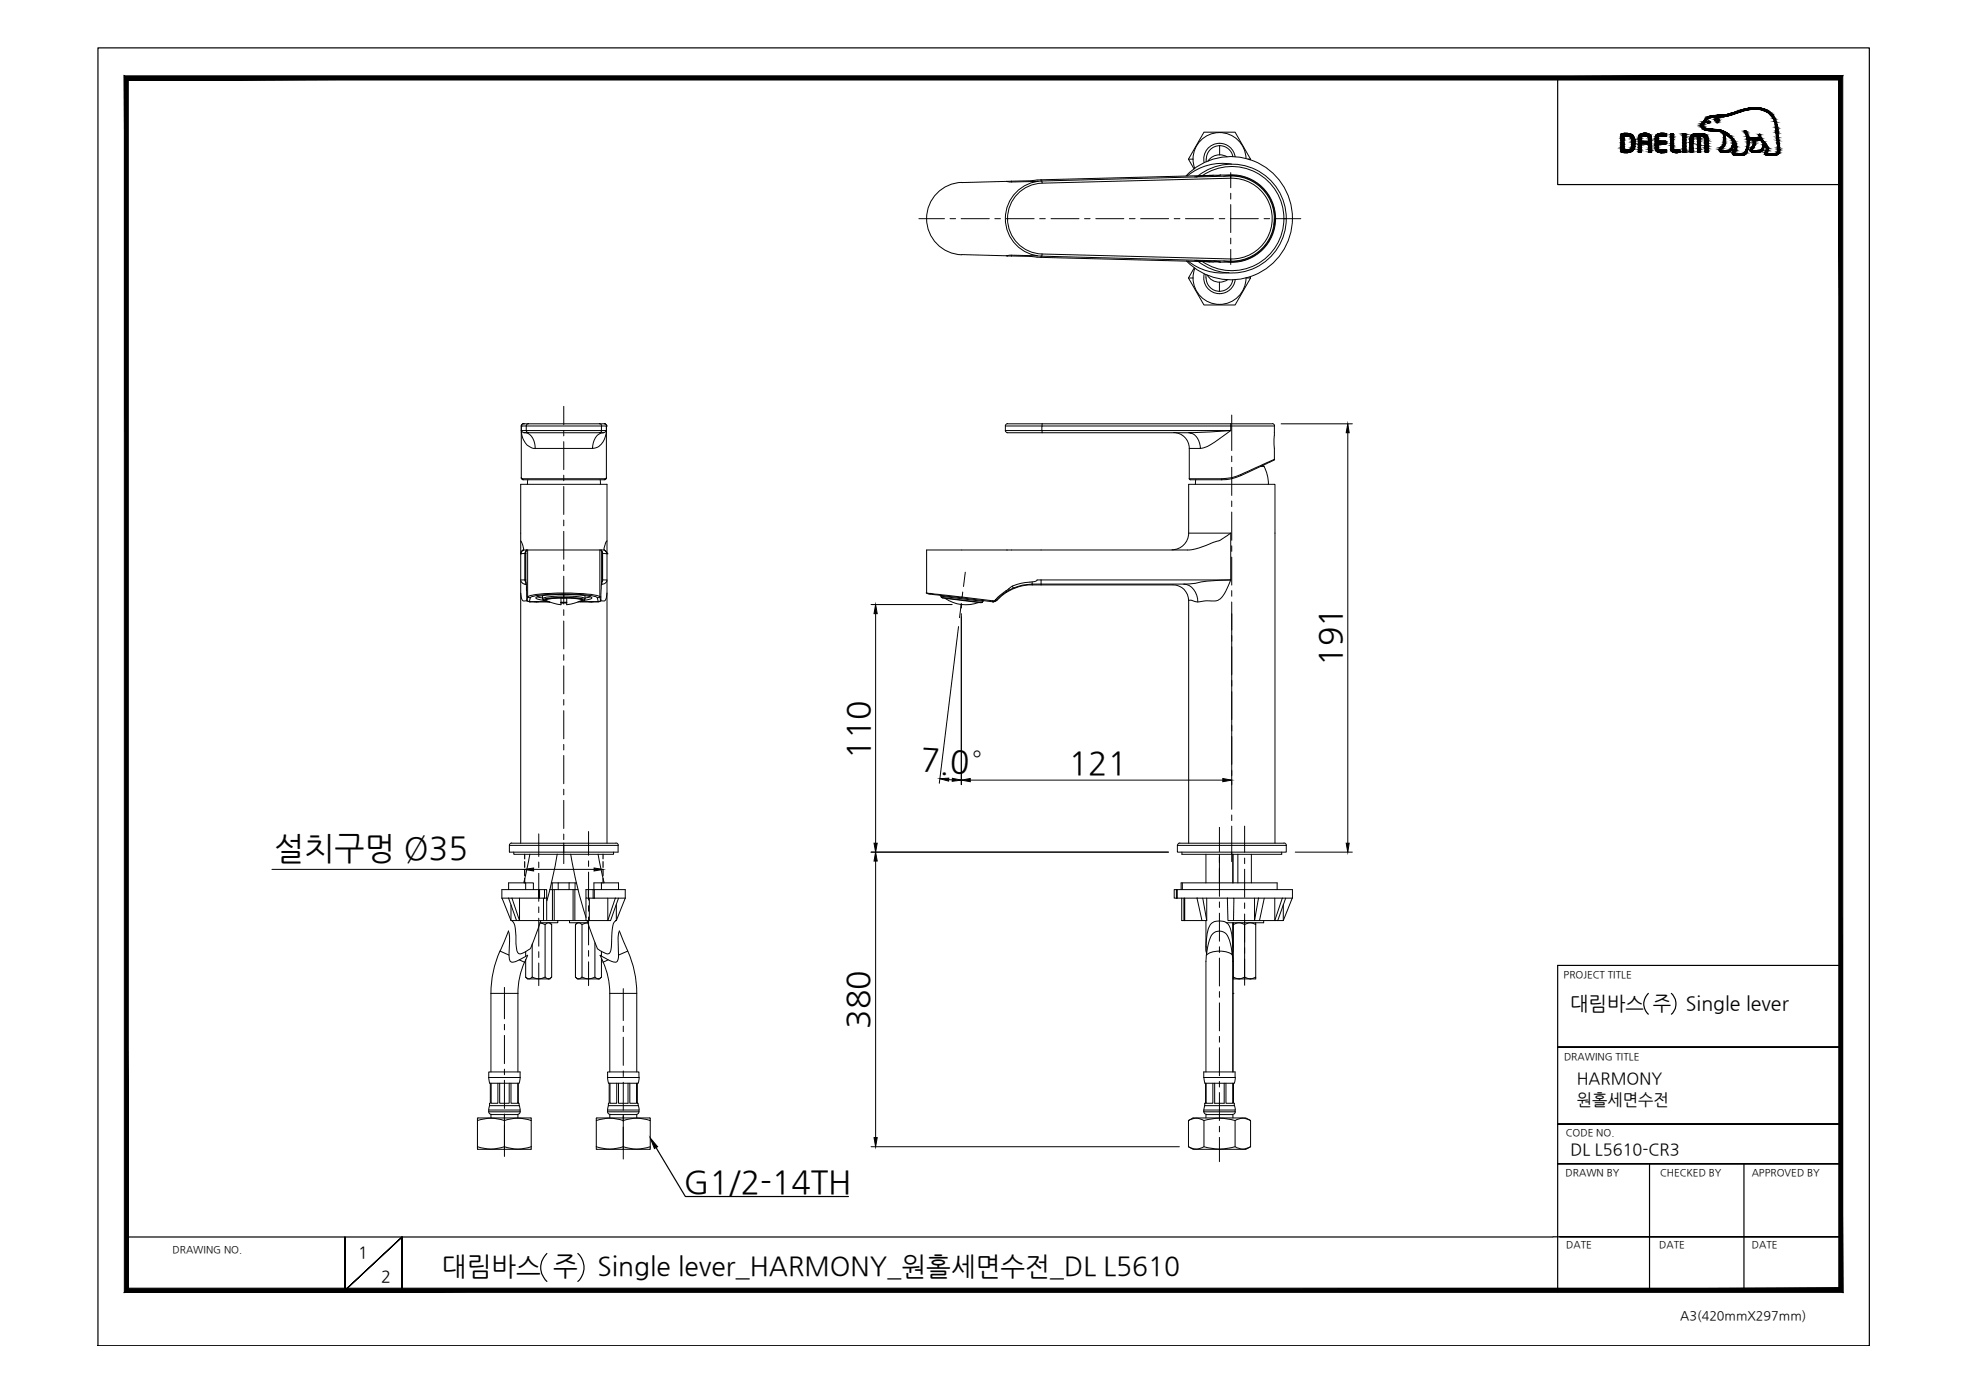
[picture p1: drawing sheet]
<svg xmlns="http://www.w3.org/2000/svg" width="420mm" height="297mm" viewBox="0 0 420 297" stroke-linecap="round" stroke-linejoin="round" font-family="sans-serif">
<defs><g id="words">
<g font-size="6.8">
<text x="286.2" y="142" transform="rotate(-90 286.2 142)">191</text>
<text x="185.5" y="161.9" transform="rotate(-90 185.5 161.9)">110</text>
<text x="196.4" y="164.4" transform="rotate(3 196.4 164.4)">7.0°</text>
<text x="228.1" y="165.2">121</text>
<text x="58.5" y="183.3">설치구멍 Ø35</text>
<text x="185.5" y="219.5" transform="rotate(-90 185.5 219.5)">380</text>
<text x="145.9" y="254.5">G1/2-14TH</text>
</g>
<g font-size="5.6">
<text x="94.3" y="272.2">대림바스 주</text>
<text x="127.5" y="272.2">Single lever_HARMONY_원홀세면수전_DL L5610</text>
</g>
<g font-size="4.2">
<text x="335.1" y="215.4">대림바스 주</text>
<text x="359.8" y="215.4">Single lever</text>
</g>
<g font-size="3.5">
<text x="336.5" y="231.4">HARMONY</text>
<text x="336.5" y="235.8">원홀세면수전</text>
<text x="335.1" y="246.4">DL L5610-CR3</text>
<text x="76.4" y="268.5">1</text>
<text x="81.3" y="273.6">2</text>
</g>
<text font-size="2.7" x="358.5" y="281.6">A3(420mmX297mm)</text>
<g font-size="2.1">
<text x="333.7" y="208.6">PROJECT TITLE</text>
<text x="333.7" y="226.2">DRAWING TITLE</text>
<text x="334.1" y="242.4">CODE NO.</text>
<text x="334.1" y="251">DRAWN BY</text>
<text x="354.2" y="251">CHECKED BY</text>
<text x="373.8" y="251">APPROVED BY</text>
<text x="36.8" y="267.4">DRAWING NO.</text>
<text x="334.2" y="266.4">DATE</text>
<text x="354.1" y="266.4">DATE</text>
<text x="373.8" y="266.4">DATE</text>
</g>
</g></defs>
<!-- layer: 0 -->
<g fill="#000" stroke="#000" stroke-width=".21">
<path d="M287.6 90.4l.3 1.9h-.6zM186.8 129l.4 2h-.7zM186.5 179.9h.7l-.4 1.9zM200.6 166.2l1.9-.2-.1 .7zM203.2 166.1l1.9 .4-1.9 .2zM205.1 166.5l1.9-.4v.7zM260.9 166.1l1.9 .4-1.9 .3zM287.3 179.9h.6l-.3 1.9zM112 185.5l1.9-.3v.7zM126.8 185.2l1.9 .3-1.9 .4zM186.8 181.8l.4 1.9h-.7zM138.8 242.8l1.5 1.9-.7 .4z"/>
<path d="M186.5 242.8h.7l-.4 1.9z"/>
<path d="M27.4 274.9l-.9 .9 365.9-.9zM26.5 275.8l365.9-.9 .8 .9zM392.4 17.1v257.8l.8 .9zM393.2 16.2v259.6l-.8-258.7zM27.4 17.1h365l.8-.9zM26.5 16.2h366.7l-365.8 .9zM26.5 16.2l.9 258.7v-257.8zM26.5 16.2l.9 258.7-.9 .9z"/>
</g>
<g fill="none" stroke="#000" stroke-width=".25">
<path d="M20.9 10.2h378v277h-378zM332.4 16.6v22.8h60.4M368.5 32.5h.1M205.1 129v.7M112 182.3v1M112 183.9v1.2M112 185.7v1.2M112 187.5v.9M128.7 182.3v1M128.7 183.9v1.2M128.7 185.7v1.2M128.7 187.5v.9"/>
<path d="M351.7 212a3 3 0 0 0 0 4.4M356.6 212a3 3 0 0 1 0 4.4M392.8 206h-60.4v69.7M332.4 223.4h60.4h-60.4M332.4 239.9h60.4h-60.4M140 244.9l6.2 10.4h34.8M332.4 248.3h60.4h-60.4M352 248.3v27M372.1 248.3v27M27 264h304.4M73.6 264v11.4l12.2-11.4-12.2 11.4zM85.8 275.4v-11.4v11.4"/>
<path d="M116.7 267.5a4 4 0 0 0 0 5.9M123.3 267.5a4 4 0 0 1 0 5.9M331.4 263.9h61.4h-59.9M341 275.3h51.8"/>
</g>
<!-- layer: 1 -->
<g fill="none" stroke="#000" stroke-width=".21">
<path d="M214.7 38.7l-9.5 .2a7.7 7.7 0 0 0-7.5 7.7 7.7 7.7 0 0 0 7.5 7.8M214.7 38.7l.7 .1 6.2-.1M214.7 38.7h.3M215 38.7h.1M215.8 38.7h-.8M215.8 38.7v.1M222.2 38.4l-6.4 .3M222.2 38.4v.3M222.3 38.6l40.3-1v.4l-40.2 1.1zM222.3 38.6a8 8 0 0 0-7.8 8 8 8 0 0 0 7.8 8.1M222.4 39.1a7.6 7.6 0 0 0-7.4 7.5 7.6 7.6 0 0 0 7.4 7.6M253.1 37.5a13.1 13.1 0 0 1 18.7-.4 13.1 13.1 0 0 1 .1 18.8 13.1 13.1 0 0 1-18.7-.2"/>
<path d="M253.6 34h1M255.3 37.7h.1M255.3 37.7l-.4 .1M255.7 37.5a11.6 11.6 0 0 1 15.7 1.3 11.6 11.6 0 0 1 0 15.7 11.6 11.6 0 0 1-15.7 1.3M256.6 37.5a11.1 11.1 0 0 1 17.4 9.1 11.1 11.1 0 0 1-17.4 9.2M257.4 34v.5M258 37.4l-2.7 .3M258 37.4h.1M258 37.4l-35.8 1M258.9 37.4h-.9M260.3 31.1v1.9M260.5 37.4h1a9.4 9.4 0 0 1 10.7 9.2 9.4 9.4 0 0 1-10.7 9.3h-1"/>
<path d="M260.5 37.4h-2.5M260.5 37.4l-1.5 .2M261.1 37.6a9.2 9.2 0 0 1 11 9 9.2 9.2 0 0 1-11 9.1M261.9 33.5a3 3 0 0 0-4.1 .9M262.6 37.6a9.1 9.1 0 0 1 9.3 9 9.1 9.1 0 0 1-9.3 9.1M262.6 38a8.6 8.6 0 0 1 8.9 8.6 8.6 8.6 0 0 1-8.9 8.7M262.8 35a11.7 11.7 0 0 0-9.4 2.5M263.1 33.4a2.86 2.86 0 0 0-3.1-2.3 2.86 2.86 0 0 0-2.6 2.8M263.6 33.4a3.4 3.4 0 0 0-4-2.8 3.4 3.4 0 0 0-2.6 4.1M265.9 33.8a5.7 5.7 0 0 0-6.7-5.4 5.7 5.7 0 0 0-4.3 7.5M266.3 34h.6M266.7 34.1l.2-.1-3.3-5.8h-6.7l-3.3 5.8 1.2 2"/>
<path d="M205.2 54.3l9.5 .3M214.7 54.6l.7-.1 6 .1M214.7 54.6h.3M215 54.5v.1M215 54.6h.8M215.8 54.6l6.4 .3M215.8 54.5v.1M222.2 54.6v.3M222.2 54.9l35.8 1M222.4 54.2l40.2 1.1v.4M222.4 54.2l-.1 .5 40.3 1M253.5 55.7a11.7 11.7 0 0 0 8.8 2.5"/>
<path d="M253.6 59.3h1M254.6 59.3a5.7 5.7 0 0 0 5.6 5.7 5.7 5.7 0 0 0 5.7-5.7M254.8 57.2l-1.2 2.1 3.3 5.8h6.7l3.3-5.8M254.9 55.6h.4M255 57.3l-.4 2M255.3 55.6l2.7 .3M255.3 55.6h.1M257 58.5a3.4 3.4 0 0 0 2.6 4.1 3.4 3.4 0 0 0 4-2.9M257.3 58.6v.7M257.4 59.3a2.86 2.86 0 0 0 2.6 2.9 2.86 2.86 0 0 0 3.1-2.5M257.6 58.7a2.89 2.89 0 0 0 2.6 1.5M258 55.9h.1"/>
<path d="M258 55.9h.9M259 55.6l1.5 .3h-2.5M261.9 59.7l-.9 .4-.8 .1M266 59.3h.9M266.7 59.1l.2 .2M271.9 46.7v1.3M272.1 46.7h.1M274 46.7h.5M260.2 60.3v1.9M111.2 90.9h.1M111.2 92.3h.1M111.2 90.9v11"/>
<path d="M111.2 91.9l.1 .4M111.3 92.3a3.4 3.4 0 0 0 2.9 3.4h12.2M111.3 91.9v.4M111.7 90.4h.1M111.7 90.4h17.2M111.7 90.4l-.2 .1-.3 .4M111.9 92.3a2.68 2.68 0 0 1 2.2 2.6l.1 .8M112.3 91.9l.1 .2 .4 .2M112.3 90.9h-1.1v1h1.1M112.3 90.9h16v1M112.3 91.9h17.1M112.3 90.9v1"/>
<path d="M112.8 90.4l-.4 .2-.1 .3M127.9 90.4l.4 .2 .1 .3M128.3 90.9h1.1v1M128.4 91.9l-.3 .4h-.2M128.9 90.4h.1M129 90.4l.2 .1 .2 .4M129.4 90.9h.1M129.4 91.9a3.8 3.8 0 0 1-2.6 3.7l-.4 .1a3 3 0 0 1 2.3-3.4M129.4 91.9l-.6 .4h-17l-.6-.4M129.4 90.9v11M214.5 91.9l.3 .4h.2M214.5 90.9v1"/>
<path d="M214.5 90.9h7.8M214.5 91.9h7.8M215 90.4h56.5M215 92.3h38.6M215 90.4l-.4 .2-.1 .3M222.4 91.9v.4M222.4 90.4v.5M250.4 92.3a3.4 3.4 0 0 1 3.4 3.4M254.1 92.4h.1M256.1 95.7h-2.3v6.5M262.6 91.9l-9 .4 .5 .1M262.6 91.9l-1.7 1.2a12.8 12.8 0 0 1-4.4 2.5l-.4 .1a3.3 3.3 0 0 0-2-3.3"/>
<path d="M262.6 90.4v.5h-40.3v1h40.3M269.1 99.5h.6M269.1 99.5h.6a7.8 7.8 0 0 1 1 3.8M271.5 90.4l.4 .2 .1 .3M271.8 98.2l-7 3.3M271.9 90.9h-9.3v1M271.9 98l-7.2 3.3M271.9 90.9v7.1M272 98l-.2 .2M111.1 118.2h.1M111.1 115.4l.6 1.8-.6 .8 .3-.4M111.2 101.9l.1 .3 .3 .2"/>
<path d="M111.2 101.9l.3 .3M111.5 102.2h17.6M111.5 102.2l.2 .2h17.2l.2-.2M111.7 117.3l-.4 .4M111.7 117.4h.6M112 118.1h.1M112 118.1l-.9 .1M112 118.1v5.7M112.2 117.6l-.2 .5M112.2 117.6v6.6l.2 3.8M112.3 117.4v.2h-.1M112.3 117.4h16.6"/>
<path d="M112.4 117.4l-.4 .7M112.6 117.4v10M112.6 102.4v.9M128 117.4v10M128.1 102.4v.9M128.4 117.6l.2 .5M128.4 117.6l-.1-.2 .3 .7M128.4 117.6v6.6M128.6 118.1v5.7M128.6 118.1h.1M128.6 118.1v5.7l-.2 .5M128.6 118.1l.9 .1"/>
<path d="M128.9 117.3l.4 .4M128.9 117.4l.6 .6M129.2 117.6l.3 .4M129.4 101.9l-.1 .3-.3 .2M129.4 101.9l-.3 .3M129.5 118.2h.1M129.5 115.4l-.3 .4-.3 1.2v.4M129.5 118v.2M253.6 113.7a3.6 3.6 0 0 1-3.5 3.6M253.8 102.1l.2 .3h6.7M253.8 102.2h6.9M255.1 102.4v.9"/>
<path d="M262.6 113.8h-9v-10.5h18.5v76.6M262.6 113.8v10h-40.4M262.6 113.8l-2.3 1.5-1.4 .5a12.8 12.8 0 0 1-5.5 1.6h-55.7v9.1l14.1 1.7M264.8 101.5l-.1-.2a9.3 9.3 0 0 1-4 .9v.2M264.8 101.5a9.3 9.3 0 0 1-4.1 .9M111.1 126.5a1.82 1.82 0 0 0 .6 1.7h.7l.2-.8M111.1 123.9l.1 .2a1 1 0 0 0 1.1 .5M111.1 123.8h.9M112 123.8h.1M112 123.8l.3 .5M112 123.8l.2 .4M112.1 124.6l.2 .1"/>
<path d="M112.4 128v.2l.6 .2M112.6 127.4h.1M112.6 127.4l.5 .2M112.6 127.4a3.9 3.9 0 0 1 2.4-.6 39.5 39.5 0 0 1 12.6 .3l.4 .3M113 128.4h.1M113.1 127.6l-.1 .8h3.8h-3.8M113.1 127.6l.2-.2a36.4 36.4 0 0 1 14 0l.2 .2M114 128.4h1M114.7 127.4l1.1 .2M115.8 127.1v.7M116.4 128l.1 .1M119.7 128.6h.6"/>
<path d="M119.7 127.6l-2.4 .2-.9 .3M119.7 127.6h.4M119.7 127.7v1.3l-1.6-.3-1.6-.6M119.7 128.5h1.2M119.7 128.6h.4M120.1 128.6h.5M120.3 126.9v.6M120.3 127.5v.1M120.3 128.5v.1M120.3 127.5h.6a11 11 0 0 1 3.8 .5v.1a1.89 1.89 0 0 0 1.6-.5 10.8 10.8 0 0 0-5.1-.7h-1.8a13 13 0 0 0-5.1 .7 1.91 1.91 0 0 0 1.6 .5M120.3 127.5h-.6a10.8 10.8 0 0 0-3.8 .5v.1M120.3 127.6h-.2"/>
<path d="M120.3 127.6h.3M120.6 127.6h.3M120.9 128.6h-.6M120.9 127.7v1.3l1.7-.3 1.5-.6M120.9 127.6l2.4 .2 1 .3M123.3 128.5l.9-.2 .3-.3a18.3 18.3 0 0 0-8.3 0l.1 .2 1 .3M123.7 128.4h4M124.2 128v.1M124.8 127.1v.7a12.4 12.4 0 0 0-5.5-.6l-2.5 .2-1 .4 .1 .3 .3 .2 1.1 .2M124.8 127.8l-.1 .3-.4 .2M125.6 128.4h1M126 127.4l-1.2 .2"/>
<path d="M127.5 127.6l.2 .8h-3.9M127.7 128.4h.1M128 127.4h.1M128 127.4l-.5 .2M128 127.4l.2 .8M128.2 128v.2M128.2 128.2l-.5 .2M128.3 124.6h.2M128.4 124.2l-.2 3.8M128.5 124.6l-.2 .1M128.6 123.8l-.2 .4M128.6 123.8h.9"/>
<path d="M129.5 126.5a1.82 1.82 0 0 1-.5 1.7h-.8M129.5 123.9l-.4 .6-.6 .1M197.6 126.5l1 .3M198.1 126.7l13.7 1.7M200.8 127.2l8.9 1.1 .1-.1M200.8 127.1v.1M200.8 127.2l.3 .4M200.9 127.5l8.7 1.1M201.1 127.6l8.3 1M201.7 127.7a7.9 7.9 0 0 0 7.1 .9M209.7 128.3l-.3 .3M211.8 128.4h.1"/>
<path d="M212 128.4h-.1h.1M212.5 128l-.7 .2v.2M212.7 128.1l-.7 .3M212.7 128.1l-.9 .3M214.8 126.4l-2.1 1.7M214.8 126.2v.2M215.3 125.6v.4l-.5 .2-.1-.2M216.2 125.5l-.9 .5M220.2 124.8a9.9 9.9 0 0 0-5.4 1.6M220.2 124.6a11.6 11.6 0 0 0-4 .8l-.2-.3M220.2 124.8h30.1a3.3 3.3 0 0 1 3.3 3.4M220.2 124.2v.4"/>
<path d="M220.2 124.6v.2M220.2 124.6h32.4M222.2 123.8h-.9l-.5 .3-.6 .1a8.2 8.2 0 0 0-5.5 1.9l-2.3 1.9 .2 .1 1-1 1.2-.8-.1-.2M222.2 123.8v1M252.6 124.6a3.6 3.6 0 0 1 3 3.9M252.6 124.6l2.5-.1a27.6 27.6 0 0 1 7.5-.7l-.5 1.2a5.2 5.2 0 0 1-2.2 3.1l-4.3 .4-1.5-.4h-.5M253.6 128.1v51.8M109.2 179.9h22.2M109.2 179.9l-.4 .2-.1 .3M111.1 179.9v-76.6h18.4v76.6M120.3 179.9v.5h11.6v1.4h-23.2v-1.4h11.6v1.4M131.5 179.9l.2 .1 .2 .4"/>
<path d="M251.7 179.9h22.3M251.8 179.9l-.5 .2v.3M274 179.9l.4 .2 .1 .3M107.1 191.7l1.9 4.7M108.5 191.7l1.7 4.7h.7l-1.7-4.7M108.6 191.6h-.1M109 193.1v3.3h1.2M109.2 191.7h7M109.3 196.5l.3 .4a5 5 0 0 1 .5 2.8 6.8 6.8 0 0 0 .5 3.7l.1 .1a4.5 4.5 0 0 0 2.4-1M109.3 196.4v.1M109.6 181.8v.5h21.3v-.5M110.9 191.7v4.7h5.1"/>
<path d="M112.2 188.4h1.6v1.4M112.2 188.4h-3.7v1.4M112.2 188.4v1.4M113.1 182.3l-1.3 6.1M114.9 189.8v1.9M115.1 189.8v1.9M115.2 196.9l1.1 .4M115.4 196.4l-2.2 6M116 196.4h.7M116 191.7v4.7M116.2 189.8h-9.1v1.9h2.1M116.2 189.8h.5v1.9h-.5"/>
<path d="M116.2 189.8v1.9M116.3 197.3l.7-.4 .7 .4M116.3 197.3v11.2M116.7 196.4h2.3v.5h-3.8M116.7 191.7v4.7M117.3 189.8h1.8M117.3 196.9l.4 .4M117.6 188.4h.2l.1 8M117.7 197.3v11.2M117.8 188.4h1.3M118.3 189.8v6.6M118.9 182.3l-1 5-1.2 4.9"/>
<path d="M119 196.4h2.5M119.1 189.8h2.3M119.1 188.4h2.3M119.1 188.4v1.4M121.4 189.8h1.9M121.4 188.4h1.3M121.4 188.4v1.4M121.8 182.3l1.4 6.8 1.9 6.7M122.3 189.8v6.6M122.8 197.3v11.2M123 188.4h-.3v8M123.2 196.9l-.4 .4"/>
<path d="M124.2 197.3v11.2M125 196.4h-3.5v.5h3.9l-1.2 .4-.7-.4-.7 .4M125 191.7v4.7h.8M125.3 196.4l2.2 6M125.5 191.7h-.5v-1.9h8.4v1.9M125.5 191.7h5.8M125.5 189.8v1.9M125.8 191.7v4.7M126.6 189.8v1.9M126.7 189.8v-1.4h5.3v1.4M126.8 189.8v1.9M127.6 182.3l1.3 6.1"/>
<path d="M128.3 188.4v1.4M129.7 191.7v4.7h.6l1.7-4.7M131.3 191.7h.1M131.3 191.7l-1.6 4.7h-3.9M131.3 191.7h2.1M131.3 196.5l-.3 .4-.2 .5-.3 2.3a6.9 6.9 0 0 1-.5 3.7 2.6 2.6 0 0 1-2.4-.9h-.1M131.5 193.1v3.3h-.2M132.2 198.7l-.3 1.3 .1 4.3a.88 .88 0 0 1-.4 1 .88 .88 0 0 1-1.1-.1l-2.5-1.4M132.2 198.7l1 2.4a24.4 24.4 0 0 1 2.7 10.9M133.4 191.7l-1.9 4.7M251 189.8h-.4v1.9h.4M251 189.8h24.8v1.9h-7.2"/>
<path d="M251 191.7h.1M251 189.8v1.9M251.1 189.8l.1 1.9M251.2 191.7h4.2M251.2 189.8v1.9M251.2 180.4h23.3v1.4h-23.3zM252 189.8v-1.4h20.5v1.4M252.2 191.7v4.7h4.3M252.2 181.8v.5h21.3v-.5M252.3 188.4v1.4M252.6 191.7v4.7M252.8 191.7v4.7"/>
<path d="M255.4 191.7l1.1 4.7h1l-.8-4.7M255.4 191.7h6.5M255.5 191.6h.1M257.3 182.3v6.1M257.3 196.4v5.7M257.5 191.7v4.7M260.2 182.3v6.1M261.9 191.7h1.4l-.1 4.7h-1.2zM261.9 191.7h.1M262.8 181.8v.5M263.1 196.9v5.9l-.2 .7a11.3 11.3 0 0 0-.8-6.3 2.68 2.68 0 0 0-2.9-.5 2.68 2.68 0 0 0-1.6 2.5l-.3 3.3 .2 1M263.1 182.3v6.1"/>
<path d="M263.2 196.9v.4M263.2 197.3v11.2M263.3 191.7h5.2l-.8 4.7v-4.7M264.1 182.3v6.1M265.6 196.4v.5M265.6 197.3v11.2M267 182.3v6.1M268 196.9v.4l-.9-.4h-.6a1.34 1.34 0 0 1-1.8 0h-.6l-.9 .4M268 197.3v11.2M268.6 191.6h.1M269.6 196.4v.5h-8M269.8 191.7l-1 4.7h-5.6"/>
<path d="M272 191.7v4.7h-3.2M273.6 191.7l-1.6 4.7h.7l1.6-4.7M273.7 191.7h-.1M273.8 193.1v3.3M275.7 191.7l-1.9 4.7h-1.1M106.7 202.9a22.1 22.1 0 0 0-1.9 9.1M106.7 203l1.9 .8M106.7 202.9l1.8-4.2 .2 1.3-.1 3.8a1.42 1.42 0 0 0 .6 1.5l.9-.1 2.5-1.4M110.8 204.8l1.1 .5M111.9 205.3a16.3 16.3 0 0 0-1.4 6.7M112.2 208.5l.4 .4h2.4M112.2 208.5l.7 .4 .7-.4"/>
<path d="M112.2 203v1.1M112.2 204.7v3.8M112.6 203.8l-.6 1.5M113.6 208.5l1.4 .4M113.6 201.4v7.1M117.7 208.5l-.7 .4-.7-.4-1.3 .4M117.7 208.5l-.4 .4h-2.3M122.8 208.5l.7 .4 .7-.4M122.8 208.5l.4 .4h4.8l.3-.4M124.2 208.5l1.4 .4 1.3-.4 .8 .4 .6-.4M126.9 201.2v7.3M128.1 203.8l.1 .4a17.8 17.8 0 0 1 1.9 7.8"/>
<path d="M128.3 203v1M128.3 204.5v4M129.8 204.8l-1.1 .5M133.9 203l-1.9 .8M257.4 202l.1 1.4M257.5 203.8a4.9 4.9 0 0 1 5.5 0M263 203.4l.1 1.8a11.6 11.6 0 0 0-1.5-5.9 2.14 2.14 0 0 0-2.2-.5 2.14 2.14 0 0 0-1.4 1.9l-.6 3.1-.1 1.4v23.5M263.1 205.1v23.6M263.1 212h.1M263.2 208.5l.9 .3h.6a1.34 1.34 0 0 1 1.8 0h.6l.9-.3v.4h-4.8zM101.9 238.6h11.4l.1 .5a8.3 8.3 0 0 0-5.8 0 8.4 8.4 0 0 0-5.7 0zM101.9 239.1v5.6"/>
<path d="M104.3 229.9v-1.2h6.7v1.2M104.3 229.9l.2 1.2M104.3 237.2l.1 .3 .5 .3M104.3 236.9h6.7M104.3 229.9h6.7M104.3 237.3h6.7M104.3 236.9v.4M104.5 231.2h6.3M104.5 235.9l-.2 .9M104.6 231.2v4.2h-.1v.5h6.3v-.5h-.2v-4.2M104.8 228.7v-16.7h5.7v16.7M104.8 238.6v-.8h5.7v.8"/>
<path d="M104.8 231.2v4.2h1.4v-4.2M106.6 231.2v4.2h2.1v-4.2M107.6 237.8v7.5M109 231.2v4.2h1.5v-4.2M110.8 235.9l.2 .9M111 229.9l-.2 1.2M111 237.2l-.3 .5-.3 .1M111 236.9v.4M113.4 239.1v5.6M127.2 238.6h11.4h.2v.5a8.4 8.4 0 0 0-5.8 0 8.4 8.4 0 0 0-5.8 0zM127.2 239.1v5.6M129.7 228.7h6.6v1.2h-6.6z"/>
<path d="M129.7 229.9l.1 1.2M129.7 237.2v.3l.5 .3M129.7 236.9h6.6v.4M129.7 236.9v.4M129.7 237.3h6.6M129.8 231.2h6.4M129.8 235.9l-.1 .9M130 231.2v4.2h-.2v.5h6.4v-.5h-.2v-4.2M130.1 228.7v-16.7h5.8v16.7M130.1 238.6v-.8h5.8v.8M130.2 231.2v4.2h1.4v-4.2M132 231.2v4.2h2v-4.2"/>
<path d="M133 237.8v7.5M134.4 231.2v4.2h1.4v-4.2M136.2 235.9l.2 .9M136.3 237.2l-.2 .5-.3 .1M136.4 229.9l-.2 1.2M138.8 239.1v5.6M253.6 239.1l1-.5h11.2l1.1 .5M253.6 239.1a2.94 2.94 0 0 1 3.3 0 11.1 11.1 0 0 1 6.7 0 2.94 2.94 0 0 1 3.3 0M253.6 239.1v5.6M256.9 236.9h6.7v.4h-6.7zM256.9 228.7h6.7v1.2h-6.7zM256.9 229.9l.2 1.2"/>
<path d="M256.9 237.2l.3 .5 .3 .1M256.9 239.1v5.6M257.1 231.2h6.3M257.1 235.9l-.2 .9M257.2 231.2v4.2h-.1v.5h6.3v-.5h-.2v-4.2M257.3 238.6v-.8h5.8v.8M257.4 231.2v4.2h1.4v-4.2M259.2 231.2v4.2h2v-4.2M261.6 231.2v4.2h1.4v-4.2M263.4 235.9l.2 .9M263.6 239.1v5.6M263.6 237.2l-.3 .5-.3 .1"/>
<path d="M263.6 229.9l-.2 1.2M266.9 239.1v5.6M101.9 244.7v.5l.1 .1h11.3l.1-.6M101.9 244.7a8.4 8.4 0 0 0 5.7 0 8.3 8.3 0 0 0 5.8 0M127.2 244.7a8.4 8.4 0 0 0 5.8 0 8.4 8.4 0 0 0 5.8 0v.5l-.2 .1h-11.2l-.2-.1zM253.6 244.7l1 .6h11.2l1.1-.6M253.6 244.7a2.94 2.94 0 0 0 3.3 0 11.1 11.1 0 0 0 6.7 0 2.94 2.94 0 0 0 3.3 0"/>
</g>
<!-- layer: BODY -->
<g fill="none" stroke="#000" stroke-width=".21">
<path d="M262.6 36.8v3.3M196.1 46.7h5.4M202.7 46.7h1.2M205.1 46.7h6M212.3 46.7h1.2M214.7 46.7h6M221.9 46.7h1.1M224.3 46.7h5.9M231.4 46.7h1.2M233.8 46.7h6M241 46.7h1.2M243.4 46.7h6"/>
<path d="M250.6 46.7h1.2M253 46.7h5.9M260.2 46.7h1.2M262.5 46.7h6M262.6 41.2v1.3M262.6 43.7v5.9M262.6 50.8v1.2M262.6 53.2v3.2M269.7 46.7h1.2M272.1 46.7h5.5M120.3 86.7v3.9M120.3 91.8v1.2"/>
<path d="M120.3 94.2v6M262.8 88.6v7.6M262.8 97.3v1.2M262.8 99.7v6M120.3 101.4v1.2M120.3 103.8v6M120.3 111v1.2M120.3 113.4v6M262.8 106.9v1.2M262.8 109.3v6M262.8 116.5v1.2M262.8 118.9v6"/>
<path d="M120.3 120.5v1.3M120.3 123v5.9M120.3 130.1v1.2M120.3 132.5v6M120.3 139.7v1.2M205.1 128.7l-.3 3.1M205.4 126.3l-.1 1.2M206 122.1l-.4 3.1M262.8 126v1.2M262.8 128.5v5.9M262.8 135.6v1.2M262.8 138v6"/>
<path d="M120.3 142.1v6M120.3 149.3v1.2M120.3 151.7v6M120.3 158.8v1.2M262.8 145.2v1.2M262.8 147.6v6M262.8 154.7v1.3M262.8 157.2v5.9M115 177.9v4.9M120.3 161.2v6M120.3 168.4v1.2M120.3 170.8v6"/>
<path d="M120.3 178v1.2M125.6 177.4v5.1M260.2 176.5v5.2M262.8 164.4v1.1M262.8 166.7v6M262.8 173.9v1.2M262.8 176.3v7.6M265.6 176.3v5.6M115 184v1.1M115 186.4v5.9M115 193.5v1.2M115 195.9v6"/>
<path d="M120.3 180.4v3.9M125.6 183.7v1.2M125.6 186.1v6M125.6 193.3v1.2M125.6 195.7v5.9M260.2 182.9v1.2M260.2 185.3v6M260.2 192.5v1.1M260.2 194.9v5.9M265.6 183.1v1.2M265.6 185.5v6M265.6 192.7v1.2"/>
<path d="M265.6 195v6.1M107.6 210.7v6.7M107.6 218.6v1.2M115 203.1v1.2M115 205.5v4.8M125.6 202.8v1.3M125.6 205.2v5.1M133 211v6.8M133 219v1.1M260.2 202v1.3M260.2 204.4v6M260.2 211.6v1.2"/>
<path d="M260.2 214v6M265.6 202.2v1.2M265.6 204.6v5.6M107.6 221v6M107.6 228.1v1.2M107.6 230.5v6M107.6 237.7v1.2M133 221.3v6M133 228.5v1.2M133 230.9v6M133 238.1v1.2M260.2 221.2v1.2"/>
<path d="M260.2 223.6v5.9M260.2 230.8v1.2M260.2 233.1v6M107.6 240.1v6.7M133 240.5v6.8M260.2 240.3v1.2M260.2 242.7v5.2"/>
</g>
<!-- layer: 0 -->
<g fill="none" stroke="#000" stroke-width=".21">
<path d="M273.4 90.4h15.2M287.6 92.3v87.6M185.9 129h17.3M186.8 131v48.9M204.5 133.7l-4.1 33.4M205.1 131v36.4M262.8 131v36.4M202.5 166.4h.7M207 166.5h53.9M58 185.5l54 .1M113.9 185.5h12.9M128.7 185.5v.1"/>
<path d="M185.9 181.8h63.4M186.8 183.7v59.1M276.4 181.8h12.2M185.9 244.7h65.8"/>
</g>
<g fill="#000" stroke="#000" stroke-width=".21">
<path d="M346.3 32.5h1.2zM346.5 28.5h.9zM347.2 32h1.3zM347.7 29.1h.9zM351.2 29h1.1zM353.7 32.4h1.9zM354.4 32.6h.3zM354.4 28.5h.4zM354.6 29.1h1zM354.9 29.1h.7zM357.4 32.6h.6zM362.2 28.5h.8z"/>
<path d="M363.9 25.4h.4zM364.3 25.9h.6zM364.7 27.9h2.7zM364.4 25.9h.3zM365.8 24.7h3.2zM365.9 25.6h.2zM366.4 24.6h2.6zM366.3 25.2h.2zM366.8 24.6h2.2zM374.2 23h.8zM375 29.8h.6zM375.4 29.5h.4z"/>
<path d="M375.4 28.7h.2zM375.6 29.8h.5z"/>
<path d="M345.9 29h1.3zM345.9 29h1.3z"/>
<path d="M346.3 32.5l1.1 .1zM346.5 32.6h.9z"/>
<path d="M345.9 29.1h.6zM345.9 29.1h.6z"/>
<path d="M345.9 29.1l.6 .2v-.2zM345.9 29.1l.6 .2h-.6z"/>
<path d="M345.9 29.3h.6zM345.9 29.3h.6z"/>
<path d="M345.9 29.3l.6 .3v-.3zM345.9 29.3l.6 .3h-.6z"/>
<path d="M345.9 29.6l.6 .3v-.3zM345.9 29.6l.6 .3h-.6z"/>
<path d="M345.9 29.9l.6 .1v-.1zM345.9 29.9l.6 .1h-.6z"/>
<path d="M345.9 30l.6 .5v-.5zM345.9 30l.6 .5h-.6z"/>
<path d="M345.9 30.5l.6 .3v-.3zM345.9 30.5l.6 .3h-.6z"/>
<path d="M345.9 30.8l.6 .4v-.4zM345.9 30.8l.6 .4h-.6z"/>
<path d="M345.9 31.2h.6zM345.9 31.2h.6z"/>
<path d="M345.9 31.2l.6 .4v-.4zM345.9 31.2l.6 .4h-.6z"/>
<path d="M345.9 31.6l.6 .2v-.2zM345.9 31.6l.6 .2h-.6z"/>
<path d="M345.9 31.8h.6zM345.9 31.8h.6z"/>
<path d="M345.9 31.8l.6 .2v-.2zM345.9 31.8l.6 .2h-.6zM345.9 32h.6zM345.9 32h.6z"/>
<path d="M345.9 32h.6zM345.9 32h.6z"/>
<path d="M345.9 32h.7zM345.9 32h.7z"/>
<path d="M345.9 29h.9zM345.9 29h1.2z"/>
<path d="M345.9 29h.9zM345.9 29l.6 .1zM345.9 29.1h.6zM345.9 29.1h.6z"/>
<path d="M345.9 32h1zM345.9 32h1z"/>
<path d="M345.9 32h1.1zM345.9 32h1.1z"/>
<path d="M345.9 29h1.2zM345.9 29h1.3z"/>
<path d="M345.9 32h1.2zM345.9 32h1.2z"/>
<path d="M347.2 29h1.3zM347.2 29h1.3z"/>
<path d="M345.9 32h1.3zM345.9 32h1.3z"/>
<path d="M346.5 28.5h1zM346.3 28.5h1.2z"/>
<path d="M346.3 28.5h1.3zM346.2 28.5h1.4z"/>
<path d="M346.2 28.5h1.5zM346.1 28.5h1.6z"/>
<path d="M346.2 32.5h1.4zM346.2 32.5h1.3z"/>
<path d="M346.1 28.5l1.8 .1zM345.9 28.6h2z"/>
<path d="M346.1 32.5h1.6zM346.1 32.5h1.5z"/>
<path d="M345.9 32.4h2zM345.9 32.4h2z"/>
<path d="M345.9 32.4h2zM345.9 32.4l1.8 .1z"/>
<path d="M345.9 28.6h2zM345.9 28.6h2z"/>
<path d="M345.9 28.6l2.3 .1-.3-.1zM345.9 28.6l2.3 .1h-2.3z"/>
<path d="M345.9 32.3h2.3zM345.9 32.3h2.3z"/>
<path d="M345.9 32.3l2 .1 .3-.1zM345.9 32.3l2 .1h-2z"/>
<path d="M345.9 28.7h2.3zM345.9 28.7h2.3z"/>
<path d="M345.9 28.7l2.4 .1zM345.9 28.7l2.4 .1z"/>
<path d="M345.9 28.8l2.5 .1-.1-.1zM345.9 28.8l2.5 .1h-2.5z"/>
<path d="M345.9 32.3h2.4zM345.9 32.3h2.3z"/>
<path d="M345.9 32.1h2.5zM345.9 32.1h2.5z"/>
<path d="M345.9 32.1l2.4 .2 .1-.2zM345.9 32.1l2.4 .2h-2.4z"/>
<path d="M345.9 28.9h2.5zM345.9 28.9h2.5z"/>
<path d="M345.9 28.9l2.6 .1-.1-.1zM345.9 28.9l2.6 .1h-2.6z"/>
<path d="M347.2 29h1.3zM347.2 29h1.3z"/>
<path d="M347.2 29h1.4zM347.2 29h1.4z"/>
<path d="M347.3 32h1.2zM347.2 32h1.3zM347.2 32h1.3z"/>
<path d="M345.9 32l2.5 .1 .1-.1zM345.9 32l2.5 .1h-2.5z"/>
<path d="M347.4 29l1.2 .1v-.1zM347.4 29l1.2 .1zM347.7 29.1h.9z"/>
<path d="M347.8 29.1l.9 .2-.1-.2zM347.8 29.1l.9 .2h-.7z"/>
<path d="M347.7 31.9h.9zM347.6 31.9h1z"/>
<path d="M347.6 31.9h1zM347.3 32h1.2z"/>
<path d="M348 29.3l.8 .1-.1-.1zM348 29.3l.8 .1h-.7z"/>
<path d="M347.9 31.8h.8zM347.7 31.9h.9z"/>
<path d="M348.1 29.4l.7 .2v-.2zM348.1 29.4l.7 .2h-.7z"/>
<path d="M348.1 29.6l.8 .2-.1-.2zM348.1 29.6l.8 .2h-.7z"/>
<path d="M348.1 31.6h.7zM348.1 31.6h.7z"/>
<path d="M348.1 31.6l.6 .2 .1-.2zM348.1 31.6l.6 .2h-.8z"/>
<path d="M348.2 29.8l.7 .1v-.1zM348.2 29.8l.7 .1h-.7z"/>
<path d="M348.2 29.9l.7 .2v-.2zM348.2 29.9l.7 .2h-.7z"/>
<path d="M348.2 30.1l.7 .1zM348.2 30.1l.7 .1zM348.2 30.2h.7zM348.2 30.2h.7zM348.2 30.2h.7zM348.2 30.2h.7zM348.2 30.2h.7zM348.2 30.2h.7z"/>
<path d="M348.2 30.2h.7zM348.2 30.2h.7z"/>
<path d="M348.2 30.2l.7 .1zM348.2 30.2l.7 .1z"/>
<path d="M348.2 30.3l.7 .2v-.2zM348.2 30.3l.7 .2h-.7z"/>
<path d="M348.2 30.5l.7 .2v-.2zM348.2 30.5l.7 .2h-.7z"/>
<path d="M348.2 30.7h.7zM348.2 30.7h.7z"/>
<path d="M348.2 30.7l.7 .1zM348.2 30.7l.7 .1z"/>
<path d="M348.2 30.8h.7zM348.2 30.8h.7z"/>
<path d="M348.2 30.8l.7 .1zM348.2 30.8l.7 .1z"/>
<path d="M348.2 30.9l.7 .4v-.4zM348.2 30.9l.7 .4h-.7zM348.2 31.3h.7zM348.2 31.3h.7z"/>
<path d="M348.2 31.3l.6 .3 .1-.3zM348.2 31.3l.6 .3h-.7z"/>
<path d="M349.6 29.6h.7zM349.6 29.6h.7zM349.6 29.6h.7zM349.6 29.6h.7z"/>
<path d="M349.7 32.5h.3zM349.7 32.5h.5z"/>
<path d="M349.7 32.5h.3zM349.7 32.5h.3z"/>
<path d="M349.7 32.5h.5zM349.7 32.5h.5z"/>
<path d="M349.6 32.4h.6zM349.6 32.4l.6 .1z"/>
<path d="M349.6 29.5l.7 .1zM349.6 29.5l.7 .1z"/>
<path d="M349.6 29.6h.7zM349.6 29.6h.7zM349.6 29.6h.7zM349.6 29.6h.7z"/>
<path d="M349.6 29.6h.7zM349.6 29.6h.7zM349.6 29.6h.7zM349.6 29.6h.7z"/>
<path d="M349.6 29.6l.7 .3v-.3zM349.6 29.6l.7 .3h-.7zM349.6 29.9h.7zM349.6 29.9h.7z"/>
<path d="M349.6 29.9l.7 .2v-.2zM349.6 29.9l.7 .2h-.7z"/>
<path d="M349.6 30.1l.7 .1zM349.6 30.1l.7 .1z"/>
<path d="M349.6 30.7l.7 .1zM349.6 30.7l.7 .1z"/>
<path d="M349.6 30.8l.7 .2v-.2zM349.6 30.8l.7 .2h-.7z"/>
<path d="M349.6 31l.7 .4v-.4zM349.6 31l.7 .4h-.7z"/>
<path d="M349.6 31.4l.7 .1zM349.6 31.4l.7 .1z"/>
<path d="M349.6 31.5l.7 .4v-.4zM349.6 31.5l.7 .4h-.7z"/>
<path d="M349.6 31.9h.7zM349.6 31.9h.7z"/>
<path d="M349.6 31.9l.7 .2v-.2zM349.6 31.9l.7 .2h-.7z"/>
<path d="M349.6 32.1l.7 .1zM349.6 32.1l.7 .1z"/>
<path d="M349.6 32.2l.7 .1zM349.6 32.2l.7 .1z"/>
<path d="M349.6 32.3h.7zM349.6 32.3h.7z"/>
<path d="M349.6 32.3l.7 .1zM349.6 32.3l.7 .1zM349.6 32.4h.7zM349.6 32.4h.7zM349.6 32.4h.7zM349.6 32.4h.7z"/>
<path d="M349.6 32.4h.7zM349.6 32.4h.6z"/>
<path d="M349.7 29.3l.6 .2v-.2zM349.7 29.3l.6 .2h-.7z"/>
<path d="M349.7 29.2l.6 .1v-.1zM349.7 29.2l.6 .1h-.6z"/>
<path d="M349.7 29.1h.7zM349.7 29.1l.6 .1z"/>
<path d="M349.7 29.1h.8zM349.7 29.1h.7z"/>
<path d="M349.7 29.1h.9zM349.7 29.1h.8z"/>
<path d="M349.7 29h1.1zM349.7 29l.9 .1z"/>
<path d="M350.8 28.5h.3zM350.8 28.5h.3z"/>
<path d="M350.8 28.5h.4zM350.8 28.5h.4z"/>
<path d="M350.8 28.5h.6zM350.6 28.5h.8z"/>
<path d="M350.6 28.5h.8zM350.6 28.5h.8z"/>
<path d="M350.6 28.5h1zM350.4 28.5h1.2z"/>
<path d="M350.4 28.5l1.4 .1zM350.2 28.6h1.6z"/>
<path d="M350.2 28.6l1.8 .1zM350 28.7h2z"/>
<path d="M351.8 29.6h.6zM351.8 29.6h.6z"/>
<path d="M350 28.7l2.1 .1zM349.9 28.8h2.2z"/>
<path d="M349.9 28.8l2.3 .1-.1-.1zM349.9 28.8l2.3 .1h-2.4z"/>
<path d="M349.8 28.9l2.5 .1zM349.8 28.9l2.5 .1h-2.6z"/>
<path d="M351.1 29h1.2zM351.1 29h1.2zM351.2 29h1.1z"/>
<path d="M351.3 29l1 .1zM351.3 29l1 .1z"/>
<path d="M351.5 29.1h.8zM351.5 29.1h.8z"/>
<path d="M351.6 29.1l.8 .2-.1-.2zM351.6 29.1l.8 .2h-.7z"/>
<path d="M351.8 32.5h.5zM351.8 32.5h.4z"/>
<path d="M351.7 29.3l.7 .1zM351.7 29.3l.7 .1z"/>
<path d="M351.7 29.4h.7zM351.7 29.4h.7z"/>
<path d="M351.7 29.4l.7 .2v-.2zM351.7 29.4l.7 .2h-.6zM351.8 29.6h.6zM351.8 29.6h.6z"/>
<path d="M351.8 32.4h.6zM351.8 32.4h.6z"/>
<path d="M351.8 32.4h.6zM351.8 32.4l.5 .1zM351.8 32.5h.5zM351.8 32.5h.5z"/>
<path d="M351.8 29.6h.6zM351.8 29.6h.6z"/>
<path d="M351.8 29.6l.6 .1zM351.8 29.6l.6 .1zM351.8 29.7h.6zM351.8 29.7h.6z"/>
<path d="M351.8 29.7l.6 .2v-.2zM351.8 29.7l.6 .2h-.6z"/>
<path d="M351.8 29.9h.6zM351.8 29.9h.6z"/>
<path d="M351.8 29.9l.6 .2v-.2zM351.8 29.9l.6 .2h-.6z"/>
<path d="M351.8 30.1l.6 .1zM351.8 30.1l.6 .1z"/>
<path d="M349.6 30.2h2.8zM349.6 30.2h2.8z"/>
<path d="M349.6 30.2h2.8zM349.6 30.2h2.8z"/>
<path d="M349.6 30.2l2.8 .4v-.4zM349.6 30.2l2.8 .4h-2.8z"/>
<path d="M349.6 30.6l2.8 .1zM349.6 30.6l2.8 .1z"/>
<path d="M351.8 30.7l.6 .1zM351.8 30.7l.6 .1z"/>
<path d="M351.8 30.8l.6 .1v-.1zM351.8 30.8l.6 .1h-.6z"/>
<path d="M351.8 30.9l.6 .2v-.2zM351.8 30.9l.6 .2h-.6zM351.8 31.1h.6zM351.8 31.1h.6z"/>
<path d="M351.8 31.1l.6 .5v-.5zM351.8 31.1l.6 .5h-.6z"/>
<path d="M351.8 31.6h.6zM351.8 31.6h.6z"/>
<path d="M351.8 31.6l.6 .3v-.3zM351.8 31.6l.6 .3h-.6z"/>
<path d="M351.8 31.9l.6 .2v-.2zM351.8 31.9l.6 .2h-.6z"/>
<path d="M351.8 32.1l.6 .1zM351.8 32.1l.6 .1z"/>
<path d="M351.8 32.2l.6 .1zM351.8 32.2l.6 .1z"/>
<path d="M351.8 32.3l.6 .1zM351.8 32.3l.6 .1zM351.8 32.4h.6zM351.8 32.4h.6z"/>
<path d="M351.8 32.4h.6zM351.8 32.4h.6z"/>
<path d="M353.3 29.1h1.1zM353.3 29.1h1.1z"/>
<path d="M353.2 29.4l.7 .1zM353.2 29.4l.7 .1z"/>
<path d="M353.2 29.5h.7zM353.2 29.5h.7zM353.2 29.5h.7zM353.2 29.5h.7z"/>
<path d="M353.2 29.5l.7 .1zM353.2 29.5l.7 .1z"/>
<path d="M353.2 29.6h.7zM353.2 29.6h.7z"/>
<path d="M353.2 29.6h.7zM353.2 29.6h.7z"/>
<path d="M353.2 29.6l.7 .3v-.3zM353.2 29.6l.7 .3h-.7z"/>
<path d="M353.2 29.9l.7 .1v-.1zM353.2 29.9l.7 .1h-.7z"/>
<path d="M353.2 30l.7 .1zM353.2 30l.7 .1z"/>
<path d="M353.2 30.1l.7 .1zM353.2 30.1l.7 .1z"/>
<path d="M353.2 30.7l.7 .1zM353.2 30.7l.7 .1z"/>
<path d="M353.2 30.8l.7 .2v-.2zM353.2 30.8l.7 .2h-.7z"/>
<path d="M353.2 31l.7 .1v-.1zM353.2 31l.7 .1h-.7z"/>
<path d="M353.2 31.1l.7 .2v-.2zM353.2 31.1l.7 .2h-.7z"/>
<path d="M353.2 31.3l.7 .1zM353.2 31.3l.7 .1z"/>
<path d="M353.2 31.4l.7 .1zM353.2 31.4l.7 .1z"/>
<path d="M353.2 31.5h.7zM353.2 31.5h.7zM353.2 31.5h.7zM353.2 31.5h.7z"/>
<path d="M353.2 31.5l.7 .1v-.1zM353.2 31.5l.7 .1h-.7z"/>
<path d="M353.2 31.6l.7 .2v-.2zM353.2 31.6l.7 .2h-.6z"/>
<path d="M353.3 29.2l.6 .2v-.2zM353.3 29.2l.6 .2h-.7z"/>
<path d="M353.3 31.8h.6zM353.3 31.8h.6z"/>
<path d="M353.3 31.8l.7 .1zM353.3 31.8l.7 .1z"/>
<path d="M353.3 29.1h.7zM353.3 29.1l.6 .1zM353.3 29.2h.6zM353.3 29.2h.6z"/>
<path d="M353.3 31.9l.8 .1zM353.3 31.9l.8 .1z"/>
<path d="M354 32.5h1.6zM354 32.5h1.6zM354 32.5h1.6zM354 32.5h1.6zM354 32.5h1.6z"/>
<path d="M353.3 29.1h.8zM353.3 29.1h1z"/>
<path d="M353.3 29.1h.8zM353.3 29.1h.7z"/>
<path d="M353.3 29.1h1zM353.3 29.1h1.1z"/>
<path d="M353.3 32h1.1zM353.3 32h1.1z"/>
<path d="M354.4 32.6h.2zM354.4 32.6h.2z"/>
<path d="M353.3 32h1.1zM353.3 32h1.1z"/>
<path d="M353.3 32h1.1zM353.3 32h1.1z"/>
<path d="M354.4 32.6h.3zM354.4 32.6h.4z"/>
<path d="M354.4 28.5h.8zM354.3 28.5h.9z"/>
<path d="M354.3 28.5h1.2zM354.1 28.5h1.4z"/>
<path d="M354.3 32.6h.9zM354.3 32.6h.5z"/>
<path d="M353.2 30.7h2.2zM353.2 30.7h2.3z"/>
<path d="M354.1 28.5h1.4zM354 28.5h1.5z"/>
<path d="M353.2 30.2h2.3zM353.2 30.2h2.3z"/>
<path d="M353.2 30.7h2.3zM353.2 30.7h2.3z"/>
<path d="M354.1 32.5h1.4zM354.1 32.5l1.1 .1z"/>
<path d="M353.2 30.2h2.3zM353.2 30.2h2.3z"/>
<path d="M353.2 30.2h2.4zM353.2 30.2h2.4z"/>
<path d="M354.1 32.5h1.4zM354.1 32.5h1.4z"/>
<path d="M354 28.5h1.6zM354 28.5h1.6z"/>
<path d="M354 28.5h1.6zM354 28.5h1.6z"/>
<path d="M355.4 29.1h.2zM354.9 29.1h.7z"/>
<path d="M353.2 30.2l2.4 .1zM353.2 30.2l2.4 .1z"/>
<path d="M353.2 30.7h2.4zM353.2 30.7h2.3z"/>
<path d="M354.1 32.5h1.5zM354.1 32.5h1.4z"/>
<path d="M354 28.5h1.6zM354 28.5h1.6z"/>
<path d="M353.9 28.5l1.7 .1zM353.7 28.6h1.9z"/>
<path d="M353.7 28.6h1.9zM353.7 28.6h1.9z"/>
<path d="M353.7 28.6l1.9 .1zM353.5 28.7h2.1z"/>
<path d="M353.5 28.7l2.1 .1v-.1zM353.5 28.7l2.1 .1h-2.2z"/>
<path d="M353.4 28.8l2.2 .1zM353.4 28.8l2.2 .1z"/>
<path d="M353.3 28.9l2.3 .1zM353.3 28.9l2.3 .1z"/>
<path d="M353.3 29l2.3 .1zM353.3 29l2.3 .1zM353.3 29.1h2.3zM353.3 29.1h2.3z"/>
<path d="M354.4 29.1h1.2zM354.4 29.1h1.2z"/>
<path d="M354.5 29.1h1.1zM354.5 29.1h1.1zM354.6 29.1h1z"/>
<path d="M353.2 30.3l2.4 .1zM353.2 30.3l2.4 .1z"/>
<path d="M353.2 30.4l2.4 .1v-.1zM353.2 30.4l2.4 .1h-2.4z"/>
<path d="M353.2 30.5l2.4 .1zM353.2 30.5l2.4 .1z"/>
<path d="M353.2 30.6h2.4zM353.2 30.6l2.4 .1z"/>
<path d="M353.3 32h2.3zM353.3 32h2.3z"/>
<path d="M353.3 32l2.3 .1zM353.3 32l2.3 .1z"/>
<path d="M353.3 32.1l2.3 .1v-.1zM353.3 32.1l2.3 .1h-2.2z"/>
<path d="M353.4 32.2l2.2 .1zM353.4 32.2l2.2 .1z"/>
<path d="M353.5 32.3l2.1 .1v-.1zM353.5 32.3l2.1 .1h-1.9zM353.7 32.4h1.9z"/>
<path d="M353.8 32.4l1.8 .1zM353.8 32.4l1.8 .1zM354 32.5h1.6z"/>
<path d="M354 32.5h1.6zM354 32.5h1.6z"/>
<path d="M356.6 28.5h.4zM356.6 28.5h.4z"/>
<path d="M356.6 28.5h.4zM356.6 28.5h.4z"/>
<path d="M356.6 28.5l.5 .1zM356.6 28.5l.5 .1z"/>
<path d="M356.5 28.6h.6zM356.5 28.6h.6z"/>
<path d="M356.5 28.6l.6 .1zM356.5 28.6l.6 .1zM356.5 28.7h.6zM356.5 28.7h.6z"/>
<path d="M356.5 28.7l.6 .1v-.1zM356.5 28.7l.6 .1h-.6zM356.5 28.8h.6zM356.5 28.8h.6z"/>
<path d="M356.5 28.8l.6 .2v-.2zM356.5 28.8l.6 .2h-.6z"/>
<path d="M356.5 29l.6 .1zM356.5 29l.6 .1z"/>
<path d="M356.5 29.1l.6 .3v-.3zM356.5 29.1l.6 .3h-.6z"/>
<path d="M356.5 29.4h.6zM356.5 29.4h.6z"/>
<path d="M356.5 29.4l.6 .4v-.4zM356.5 29.4l.6 .4h-.6z"/>
<path d="M356.5 29.8l.6 .1zM356.5 29.8l.6 .1z"/>
<path d="M356.5 29.9l.6 .7v-.7zM356.5 29.9l.6 .7h-.6z"/>
<path d="M356.5 30.6l.6 .1zM356.5 30.6l.6 .1z"/>
<path d="M356.5 30.7l.6 .3v-.3zM356.5 30.7l.6 .3h-.6z"/>
<path d="M356.5 31l.6 .1zM356.5 31l.6 .1z"/>
<path d="M356.5 31.1l.6 .2v-.2zM356.5 31.1l.6 .2h-.6z"/>
<path d="M356.5 31.3l.6 .1zM356.5 31.3l.6 .1z"/>
<path d="M356.5 31.4l.6 .1zM356.5 31.4l.6 .1z"/>
<path d="M356.5 31.5h.6zM356.5 31.5h.6z"/>
<path d="M356.5 31.5l.6 .1zM356.5 31.5l.6 .1zM356.5 31.6h.6zM356.5 31.6h.6z"/>
<path d="M356.5 31.6h.6zM356.5 31.6h.6zM356.5 31.6h.6zM356.5 31.6h.6z"/>
<path d="M356.5 31.6l.6 .1v-.1zM356.5 31.6l.6 .1h-.6z"/>
<path d="M356.5 31.7l.7 .1-.1-.1zM356.5 31.7l.7 .1h-.7z"/>
<path d="M356.5 31.8h.7zM356.5 31.8h.7z"/>
<path d="M356.5 31.8l.8 .1zM356.5 31.8l.8 .1z"/>
<path d="M356.5 31.9l.9 .1zM356.5 31.9l.9 .1z"/>
<path d="M357.4 32.6h.5zM357.6 32.6h.3z"/>
<path d="M356.6 32h1zM356.6 32h1z"/>
<path d="M356.6 32h1.1zM356.6 32h1.1z"/>
<path d="M357.4 32.5h.8zM357.4 32.5l.6 .1z"/>
<path d="M357.3 32.5h1zM357.3 32.5h.9z"/>
<path d="M357.2 32.5h1.1zM357.2 32.5h1.1z"/>
<path d="M356.6 32h1.9zM356.6 32h1.9z"/>
<path d="M356.6 32l1.9 .1zM356.6 32l1.9 .1z"/>
<path d="M356.6 32.1h1.9zM356.6 32.1h1.9z"/>
<path d="M356.6 32.1l1.9 .1zM356.6 32.1l1.9 .1z"/>
<path d="M356.6 32.2l1.9 .1v-.1zM356.6 32.2l1.9 .1h-1.7z"/>
<path d="M356.8 32.3l1.7 .1zM356.8 32.3l1.7 .1z"/>
<path d="M356.9 32.4l1.6 .1zM356.9 32.4l1.6 .1zM357.1 32.5h1.4zM357.1 32.5h1.4z"/>
<path d="M357.1 32.5h1.4zM357.1 32.5h1.4zM357.2 32.5h1.3zM357.2 32.5h1.3z"/>
<path d="M357.2 32.5h1.3zM357.2 32.5h1.1z"/>
<path d="M359.3 28.5h.4zM359.1 28.5h.6zM359.1 28.5h.6zM359.1 28.5h.6z"/>
<path d="M359.1 28.5l.6 .2v-.2zM359.1 28.5l.6 .2h-.6z"/>
<path d="M359.1 32.5h.6zM359.1 32.5h.5z"/>
<path d="M359.1 28.7h.6zM359.1 28.7h.6z"/>
<path d="M359.1 28.7l.6 .1v-.1zM359.1 28.7l.6 .1h-.6z"/>
<path d="M359.1 28.8l.6 .2v-.2zM359.1 28.8l.6 .2h-.6z"/>
<path d="M359.1 29l.6 .3v-.3zM359.1 29l.6 .3h-.6z"/>
<path d="M359.1 29.3l.6 .5v-.5zM359.1 29.3l.6 .5h-.6z"/>
<path d="M359.1 29.8l.6 .7v-.7zM359.1 29.8l.6 .7h-.6z"/>
<path d="M359.1 30.5l.6 .7v-.7zM359.1 30.5l.6 .7h-.6z"/>
<path d="M359.1 31.2l.6 .6v-.6zM359.1 31.2l.6 .6h-.6z"/>
<path d="M359.1 31.8l.6 .2v-.2zM359.1 31.8l.6 .2h-.6z"/>
<path d="M359.1 32l.6 .2v-.2zM359.1 32l.6 .2h-.6z"/>
<path d="M359.1 32.2l.6 .1v-.1zM359.1 32.2l.6 .1h-.6z"/>
<path d="M359.1 32.3l.6 .1zM359.1 32.3l.6 .1z"/>
<path d="M359.1 32.4l.6 .1v-.1zM359.1 32.4l.6 .1h-.6zM359.1 32.5h.6zM359.1 32.5h.6z"/>
<path d="M360.8 32.5h.3zM360.8 32.5h.2z"/>
<path d="M360.6 32.4l.5 .1 .1-.1zM360.6 32.4l.5 .1zM360.8 32.5h.3zM360.8 32.5h.3z"/>
<path d="M360.6 29.7l.7 .1zM360.6 29.7l.7 .1z"/>
<path d="M360.6 29.8l.7 .3v-.3zM360.6 29.8l.7 .3h-.7z"/>
<path d="M360.6 30.1h.7zM360.6 30.1h.7z"/>
<path d="M360.6 30.1l.7 .1zM360.6 30.1l.7 .1z"/>
<path d="M360.6 30.2h.7zM360.6 30.2h.7z"/>
<path d="M360.6 30.2h.7zM360.6 30.2h.7z"/>
<path d="M360.6 30.2l.7 .1zM360.6 30.2l.7 .1z"/>
<path d="M360.6 30.3l.7 .1v-.1zM360.6 30.3l.7 .1h-.7z"/>
<path d="M360.6 30.4l.7 .1zM360.6 30.4l.7 .1z"/>
<path d="M360.6 30.5l.7 .1v-.1zM360.6 30.5l.7 .1h-.7z"/>
<path d="M360.6 30.6l.7 .1zM360.6 30.6l.7 .1z"/>
<path d="M360.6 30.7l.7 .9v-.9zM360.6 30.7l.7 .9h-.7zM360.6 31.6h.7zM360.6 31.6h.7z"/>
<path d="M360.6 31.6l.7 .5v-.5zM360.6 31.6l.7 .5h-.7zM360.6 32.1h.7zM360.6 32.1h.7z"/>
<path d="M360.6 32.1l.7 .1v-.1zM360.6 32.1l.7 .1h-.7zM360.6 32.2h.7zM360.6 32.2h.7z"/>
<path d="M360.6 32.2l.7 .1zM360.6 32.2l.7 .1zM360.6 32.3h.7zM360.6 32.3h.7z"/>
<path d="M360.6 32.3h.7zM360.6 32.3l.6 .1zM360.6 32.4h.6zM360.6 32.4h.6z"/>
<path d="M360.7 29.5h.6zM360.7 29.5h.6z"/>
<path d="M360.6 29.5l.7 .2v-.2zM360.6 29.5l.7 .2h-.7z"/>
<path d="M360.7 29.3l.6 .2 .1-.2zM360.7 29.3l.6 .2h-.6z"/>
<path d="M360.8 29.1l.6 .2 .2-.2zM360.8 29.1l.6 .2h-.7z"/>
<path d="M360.8 29.1h.9zM360.8 29.1h1z"/>
<path d="M360.8 29.1h.9zM360.8 29.1h.8z"/>
<path d="M360.8 29.1h1.3zM360.8 29.1h1.4z"/>
<path d="M360.8 29.1h1.3zM360.8 29.1h1z"/>
<path d="M362.2 29.1h2.1zM362.2 29.1h2.1z"/>
<path d="M362.2 29.1h.7zM362.2 29.1h.7z"/>
<path d="M362.2 32.3h.7zM362.2 32.3h.7z"/>
<path d="M362.3 32.5h.5zM362.3 32.5h.4z"/>
<path d="M362.2 32.4l.6 .1zM362.2 32.4l.6 .1z"/>
<path d="M362.3 32.5h.5zM362.3 32.5h.5z"/>
<path d="M362.2 29.1h.7zM362.2 29.1h.7z"/>
<path d="M362.2 29.1l.7 .1zM362.2 29.1l.7 .1z"/>
<path d="M362.2 29.2l.7 .1zM362.2 29.2l.7 .1z"/>
<path d="M362.2 29.3l.7 .1zM362.2 29.3l.7 .1z"/>
<path d="M362.2 29.4l.7 .1v-.1zM362.2 29.4l.7 .1h-.7z"/>
<path d="M362.2 29.5l.7 .1zM362.2 29.5l.7 .1z"/>
<path d="M362.2 29.6l.7 .2v-.2zM362.2 29.6l.7 .2h-.7z"/>
<path d="M362.2 29.8l.7 .4v-.4zM362.2 29.8l.7 .4h-.7z"/>
<path d="M362.2 30.2l.7 .1v-.1zM362.2 30.2l.7 .1h-.7z"/>
<path d="M362.2 30.3l.7 .6v-.6zM362.2 30.3l.7 .6h-.7z"/>
<path d="M362.2 30.9l.7 .1v-.1zM362.2 30.9l.7 .1h-.7z"/>
<path d="M362.2 31l.7 .6v-.6zM362.2 31l.7 .6h-.7z"/>
<path d="M362.2 31.6l.7 .1v-.1zM362.2 31.6l.7 .1h-.7z"/>
<path d="M362.2 31.7l.7 .2v-.2zM362.2 31.7l.7 .2h-.7z"/>
<path d="M362.2 31.9l.7 .1v-.1zM362.2 31.9l.7 .1h-.7z"/>
<path d="M362.2 32l.7 .1v-.1zM362.2 32l.7 .1h-.7z"/>
<path d="M362.2 32.1l.7 .1zM362.2 32.1l.7 .1z"/>
<path d="M362.2 32.2l.7 .1zM362.2 32.2l.7 .1z"/>
<path d="M362.2 32.3l.7 .1zM362.2 32.3l.7 .1zM362.2 32.4h.7zM362.2 32.4h.7z"/>
<path d="M362.2 32.4h.7zM362.2 32.4h.6z"/>
<path d="M362.2 28.5h1.1zM361.7 28.5h1.6z"/>
<path d="M363 26.7l.3 .1zM363 26.7l.3 .1z"/>
<path d="M363 26.8l.3 .1zM363 26.8l.3 .1z"/>
<path d="M363 26.9l.4 .1zM363 26.9l.4 .1zM363 27h.4zM363 27h.4z"/>
<path d="M361.7 28.5h1.8zM361.6 28.5h1.9z"/>
<path d="M363 26.6l.3 .1 .1-.1zM363 26.6l.3 .1h-.3z"/>
<path d="M363 27l.5 .1-.1-.1zM363 27l.5 .1h-.4zM363.1 27.1h.4zM363.1 27.1h.4z"/>
<path d="M363 26.6h.4zM363 26.6h.4z"/>
<path d="M363.1 26.5h.4zM363.1 26.5l.3 .1z"/>
<path d="M361.6 28.5l2.2 .1zM361.3 28.6h2.5z"/>
<path d="M363.1 27.1l.6 .2zM363.1 27.1l.6 .2z"/>
<path d="M363.1 26.4h.4zM363.1 26.4l.4 .1z"/>
<path d="M363.6 25.8h.4zM363.6 25.8h.4zM363.6 25.8h.4zM363.6 25.8h.4zM363.6 25.8h.4zM363.6 25.8h.5z"/>
<path d="M363.2 27.3h.5zM363.2 27.3h.5z"/>
<path d="M363.2 26.2l.3 .2 .2-.2zM363.2 26.2l.3 .2h-.4z"/>
<path d="M363.2 27.3l.8 .1zM363.2 27.3l.8 .1z"/>
<path d="M361.3 28.6l2.6 .1zM361.2 28.7h2.7z"/>
<path d="M363.4 26.1l.3 .1 .1-.1zM363.2 26.2l.2-.1 .3 .1zM363.2 26.2h.5zM363.2 26.2h.5z"/>
<path d="M363.8 32.4h.7zM363.8 32.4h.7z"/>
<path d="M363.5 26h.4zM363.5 26l.3 .1h-.4z"/>
<path d="M361.2 28.7l2.9 .1-.2-.1zM361 28.8l.2-.1 2.9 .1z"/>
<path d="M363.5 25.9l.4 .1zM363.5 25.9l.4 .1zM363.5 26h.4zM363.5 26h.4z"/>
<path d="M363.5 26h.4zM363.5 26h.4z"/>
<path d="M363.6 25.8l.4 .1zM363.6 25.8l.4 .1z"/>
<path d="M363.5 25.9h.5zM363.5 25.9h.4zM363.5 25.9h.4zM363.5 25.9h.4zM363.5 25.9h.4zM363.5 25.9h.4zM363.5 25.9h.4zM363.5 25.9h.4z"/>
<path d="M363.6 25.8h.4zM363.6 25.8h.4zM363.6 25.8h.4zM363.6 25.8h.4z"/>
<path d="M363.6 25.8h.4zM363.6 25.8h.4z"/>
<path d="M363.3 27.4h.7zM363.3 27.4h.7z"/>
<path d="M363.3 27.4l.9 .1zM363.3 27.4l.9 .1z"/>
<path d="M363.7 25.7l.4 .1zM363.6 25.8h.5z"/>
<path d="M363.7 25.7h.4zM363.7 25.7h.4z"/>
<path d="M361 28.8h3.2zM361 28.8h3.2z"/>
<path d="M360.9 28.8l3.4 .3-.1-.3zM360.9 28.8l3.4 .3h-3.5z"/>
<path d="M364 32.5h.2zM364 32.5h.4z"/>
<path d="M364.3 25.9h.6zM364.3 25.9h.6zM364.3 25.9h.6zM364.3 25.9h.6zM364.3 25.9h.6z"/>
<path d="M362.2 29.1h2.1zM362.2 29.1h2.1zM362.2 29.1h2.1zM362.2 29.1h2.1z"/>
<path d="M362.9 29.1h1.4zM362.9 29.1h1.4z"/>
<path d="M363 29.1h1.3zM363 29.1h1.3z"/>
<path d="M363.1 29.1h1.2zM363.1 29.1h1.2z"/>
<path d="M363.8 25.4l.3 .3 .2-.3zM363.8 25.4l.3 .3h-.4z"/>
<path d="M363.4 27.5h.9zM363.4 27.5h.9z"/>
<path d="M363.4 27.5h1zM363.4 27.5h1zM363.5 27.5h.9zM363.5 27.5h.9z"/>
<path d="M363.4 29.1l1 .1zM363.4 29.1l1 .1z"/>
<path d="M363.5 29.2h.9zM363.5 29.2h.9z"/>
<path d="M363.6 29.2l.8 .2v-.2zM363.6 29.2l.8 .2z"/>
<path d="M363.8 29.4l.7 .2-.1-.2zM363.8 29.4l.7 .2h-.7z"/>
<path d="M363.9 32.4h.5zM363.9 32.4l.5 .1z"/>
<path d="M363.5 27.5h1zM363.5 27.5h1z"/>
<path d="M363.8 29.6h.7zM363.8 29.6h.7z"/>
<path d="M363.8 29.6l.7 .3v-.3zM363.8 29.6l.7 .3h-.7z"/>
<path d="M363.8 29.9l.7 .2v-.2zM363.8 29.9l.7 .2h-.7z"/>
<path d="M363.8 30.1h.7zM363.8 30.1h.7z"/>
<path d="M363.8 30.1l.7 .1zM363.8 30.1l.7 .1z"/>
<path d="M363.8 30.2h.7zM363.8 30.2h.7z"/>
<path d="M363.8 30.2l.7 .1zM363.8 30.2l.7 .1z"/>
<path d="M363.8 30.3l.7 .1zM363.8 30.3l.7 .1z"/>
<path d="M363.8 30.4l.7 .2v-.2zM363.8 30.4l.7 .2h-.7z"/>
<path d="M363.8 30.6l.7 .1v-.1zM363.8 30.6l.7 .1h-.7z"/>
<path d="M363.8 30.7l.7 .3v-.3zM363.8 30.7l.7 .3h-.7z"/>
<path d="M363.8 31l.7 .2v-.2zM363.8 31l.7 .2h-.7z"/>
<path d="M363.8 31.2l.7 .4v-.4zM363.8 31.2l.7 .4h-.7z"/>
<path d="M363.8 31.6l.7 .1v-.1zM363.8 31.6l.7 .1h-.7z"/>
<path d="M363.8 31.7l.7 .3v-.3zM363.8 31.7l.7 .3h-.7z"/>
<path d="M363.8 32l.7 .1v-.1zM363.8 32l.7 .1h-.7z"/>
<path d="M363.8 32.1l.7 .1zM363.8 32.1l.7 .1z"/>
<path d="M363.8 32.2l.7 .1zM363.8 32.2l.7 .1z"/>
<path d="M363.8 32.3h.7zM363.8 32.3h.7z"/>
<path d="M363.8 32.3l.7 .1zM363.8 32.3l.7 .1z"/>
<path d="M363.8 32.4h.7zM363.8 32.4h.7z"/>
<path d="M363.8 32.4h.7zM363.8 32.4h.6z"/>
<path d="M363.5 27.5h1.1zM363.5 27.5h1.1z"/>
<path d="M363.5 27.5h1.4zM363.5 27.5h1.4z"/>
<path d="M364.4 26.2h.2zM364.4 26.2l.2 .1z"/>
<path d="M364.1 25.2l.2 .2 .4-.2zM364.1 25.2l.2 .2h-.4zM363.8 25.4h.5z"/>
<path d="M364.1 25.2h.6zM364.1 25.2h.6z"/>
<path d="M364.4 25.9h.4zM364.4 25.9h.4z"/>
<path d="M364.4 26.2h.3zM364.4 26.2h.2zM364.4 26.2h.2zM364.4 26.2h.2z"/>
<path d="M364.3 26.1h.5zM364.3 26.1l.4 .1z"/>
<path d="M364.4 25.9h.5zM364.3 25.9h.6zM364.3 25.9h.6zM364.3 25.9h.6z"/>
<path d="M364.3 26h.6zM364.3 26l.5 .1z"/>
<path d="M364.3 25.9l.6 .1zM364.3 25.9l.6 .1zM364.3 26h.6zM364.3 26h.6zM364.3 26h.6zM364.3 26h.6z"/>
<path d="M364.3 26h.6zM364.3 26h.6zM364.3 26h.6zM364.3 26h.6z"/>
<path d="M363.5 27.5h1.5zM363.5 27.5h1.5z"/>
<path d="M363.5 27.5h1.5zM363.5 27.5h1.5z"/>
<path d="M363.5 27.5l1.6 .1zM363.5 27.5l1.6 .1z"/>
<path d="M363.5 27.6h1.7zM363.5 27.6h1.7z"/>
<path d="M363.5 27.6h2.1zM363.5 27.6h2.1z"/>
<path d="M364.3 25h.9zM364.3 25h1.1z"/>
<path d="M364.3 25l.4 .2 .5-.2zM364.1 25.2l.2-.2 .4 .2z"/>
<path d="M363.5 27.6l2.8 .1zM363.5 27.6l2.8 .1z"/>
<path d="M364.4 25h1.3zM364.3 25h1.1z"/>
<path d="M364.4 24.9h1.5zM364.4 24.9h1.5zM364.4 24.9h1.5zM364.4 24.9h1.5z"/>
<path d="M364.4 24.9h1.5zM364.4 24.9l1.3 .1z"/>
<path d="M364.4 24.9h1.5zM364.4 24.9h1.8z"/>
<path d="M365.9 25.6h.2zM366 25.6h.1z"/>
<path d="M365.9 25.5l.2 .1zM365.9 25.5l.2 .1z"/>
<path d="M364.4 24.9h1.8zM364.4 24.9h1.9z"/>
<path d="M366 25.5h.3zM366 25.5h.1z"/>
<path d="M364.4 24.9h1.9zM364.4 24.9h2z"/>
<path d="M366 25.5h.3zM366 25.5h.3zM366 25.5h.3zM366 25.5h.3z"/>
<path d="M366.3 26.2h.2zM366.3 26.2h.2z"/>
<path d="M363.7 27.7h2.7zM363.7 27.7h2.7z"/>
<path d="M363.7 27.7h3.1zM363.7 27.7h3.1z"/>
<path d="M366 25.4h.4zM366 25.4l.3 .1z"/>
<path d="M366.3 25.2h.3zM366.3 25.2h.3z"/>
<path d="M366.5 24.6h2.5zM366.4 24.6h2.6zM366.4 24.6h2.6zM366.3 24.6h2.7z"/>
<path d="M366.5 25.5h.3zM366.5 25.5h.3z"/>
<path d="M366.3 26.1h.2zM366.3 26.1l.2 .1zM366.3 26.2h.2z"/>
<path d="M366.3 26h.3zM366.3 26l.2 .1z"/>
<path d="M366.3 25.2l.3 .1zM366.3 25.2l.3 .1h-.4z"/>
<path d="M366.2 25.3h.5zM366.1 25.3h.6z"/>
<path d="M366.4 26h.2zM366.3 26h.3z"/>
<path d="M366.1 25.3l.6 .1zM366.1 25.3l.6 .1z"/>
<path d="M366.4 26h.3zM366.4 26h.2z"/>
<path d="M366.1 25.4h.7zM366 25.4h.8z"/>
<path d="M366.4 25.4l.4 .1zM366.4 25.4l.4 .1z"/>
<path d="M366.5 25.5h.3zM366.5 25.5h.3z"/>
<path d="M366.5 25.5l.3 .1zM366.5 25.5l.3 .1zM366.6 25.6h.2zM366.6 25.6h.2z"/>
<path d="M366.6 25.7l.2 .1zM366.6 25.7l.2 .1z"/>
<path d="M366.6 25.8h.2zM366.6 25.8h.2z"/>
<path d="M366.5 25.8l.2 .2 .1-.2zM366.5 25.8l.2 .2h-.3z"/>
<path d="M363.8 27.7h3zM363.8 27.7h3z"/>
<path d="M363.8 27.7h3zM363.8 27.7h3z"/>
<path d="M366.6 25.6h.2zM366.6 25.6l.2 .1z"/>
<path d="M363.8 27.7h3.1zM363.8 27.7h3.1z"/>
<path d="M363.9 27.7l3.3 .1zM363.9 27.7l3.3 .1z"/>
<path d="M367.1 31.5h.5zM367.1 31.5h.5z"/>
<path d="M364.5 24.9h2.7zM364.4 24.9h2z"/>
<path d="M364.1 27.8h3.2zM364.1 27.8h3.2z"/>
<path d="M366.9 31.8l.3 .1zM366.9 31.8l.3 .1z"/>
<path d="M366.9 31.9l.3 .1zM366.9 31.9l.3 .1z"/>
<path d="M366.9 32l.3 .1zM366.9 32l.3 .1z"/>
<path d="M366.9 32.1h.4zM366.9 32.1h.4z"/>
<path d="M366.9 32.1h.4zM366.9 32.1h.4z"/>
<path d="M366.9 31.8h.4zM366.9 31.8h.5z"/>
<path d="M366.9 31.8h.4zM366.9 31.8h.4z"/>
<path d="M366.9 31.8h.4zM366.9 31.8h.3z"/>
<path d="M364.2 27.8h3.2zM364.2 27.8h3.2z"/>
<path d="M364.2 27.8h3.2zM364.2 27.8h3.2z"/>
<path d="M364.3 27.8l3.1 .1zM364.3 27.8l3.1 .1z"/>
<path d="M364.5 27.9h2.9zM364.5 27.9h2.9zM364.7 27.9h2.7z"/>
<path d="M366.9 32.1h.5zM366.9 32.1h.5z"/>
<path d="M367.4 32.5h1.2zM367.4 32.5h1.2z"/>
<path d="M364.9 27.9h2.6zM364.9 27.9h2.6zM364.9 27.9h2.6zM364.9 27.9h2.6z"/>
<path d="M364.9 27.9h2.6zM364.9 27.9h2.6z"/>
<path d="M365.1 27.9l2.6 .1zM365.1 27.9l2.6 .1z"/>
<path d="M367 31.6l.4 .2 .1-.2zM367 31.6l.4 .2h-.5z"/>
<path d="M367.1 31.6h.5zM367.1 31.6h.4h-.5zM367 31.6h.5zM367 31.6h.5z"/>
<path d="M367.1 31.5h.5zM367.1 31.6h.5z"/>
<path d="M366 28h1.7zM366 28h1.7z"/>
<path d="M367.2 31.5h.5zM367.2 31.5h.4z"/>
<path d="M367.7 28.4h.2zM367.7 28.4h.2z"/>
<path d="M366.6 28h1.2zM366.6 28h1.2z"/>
<path d="M367.4 31.3l.3 .2 .1-.2zM367.4 31.3l.3 .2h-.5z"/>
<path d="M366.8 28h1.1zM366.8 28h1.1z"/>
<path d="M367.4 31.3h.4zM367.4 31.3h.4z"/>
<path d="M366.9 28l1.2 .1zM366.9 28l1.2 .1z"/>
<path d="M367.9 30.2h.3zM367.9 30.2h.3z"/>
<path d="M364.6 24.9h3.3zM364.5 24.9h2.7z"/>
<path d="M367.7 28.4l.3 .1zM367.7 28.4l.3 .1zM367.7 28.5h.3zM367.7 28.5h.3zM367.7 28.5h.3zM367.7 28.5h.3zM367.7 28.5h.3zM367.7 28.5h.3z"/>
<path d="M367.6 31.1l.2 .2 .1-.2zM367.6 31.1l.2 .2h-.4z"/>
<path d="M368 28.5h.5zM368 28.5h.5z"/>
<path d="M367.7 28.5h.3zM367.7 28.5h.3z"/>
<path d="M367.7 28.5l.3 .1zM367.7 28.5l.3 .1z"/>
<path d="M367.7 28.6l.4 .4-.1-.4zM367.7 28.6l.4 .4h-.3z"/>
<path d="M367.7 31l.2 .1 .1-.1zM367.7 31l.2 .1h-.3z"/>
<path d="M364.6 24.9h3.4zM364.6 24.9h3.3z"/>
<path d="M367.2 28.1l.9 .1zM367.2 28.1l.9 .1z"/>
<path d="M367.8 29l.3 .1zM367.8 29l.3 .1z"/>
<path d="M367.8 29.1l.4 .3-.1-.3zM367.8 29.1l.4 .3h-.4z"/>
<path d="M367.7 30.7l.4 .1zM367.7 30.7l.4 .1z"/>
<path d="M367.7 30.8l.3 .2 .1-.2zM367.7 30.8l.3 .2h-.3z"/>
<path d="M367.3 28.2l1 .1zM367.3 28.2l1 .1z"/>
<path d="M367.8 30.5l.3 .2v-.2zM367.8 30.5l.3 .2h-.4z"/>
<path d="M367.8 29.4l.4 .2v-.2zM367.8 29.4l.4 .2h-.3z"/>
<path d="M367.9 29.6l.3 .3v-.3zM367.9 29.6l.3 .3h-.3zM367.9 29.9h.3zM367.9 29.9h.3z"/>
<path d="M367.9 29.9h.3zM367.9 29.9h.3z"/>
<path d="M367.9 29.9h.3zM367.9 29.9h.3z"/>
<path d="M367.9 29.9l.3 .2v-.2zM367.9 29.9l.3 .2h-.3zM367.9 30.1h.3zM367.9 30.1h.3z"/>
<path d="M367.9 30.1h.3zM367.9 30.1h.3zM367.9 30.1h.3zM367.9 30.1h.3z"/>
<path d="M367.9 30.1l.3 .1zM367.9 30.1l.3 .1zM367.9 30.2h.3zM367.9 30.2h.3zM367.9 30.2h.3zM367.9 30.2h.3z"/>
<path d="M367.9 30.2h.3zM367.9 30.2h.3z"/>
<path d="M367.9 30.2h.3zM367.9 30.2h.3z"/>
<path d="M367.8 30.2l.4 .2v-.2zM367.8 30.2l.4 .2h-.4z"/>
<path d="M367.8 30.4l.3 .1 .1-.1zM367.8 30.4l.3 .1h-.3z"/>
<path d="M367.6 28.3h.7zM367.6 28.3h.7z"/>
<path d="M364.8 24.8h3.5zM364.6 24.9h3.4z"/>
<path d="M367.7 28.3l.7 .1zM367.7 28.3l.7 .1z"/>
<path d="M367.7 28.4h.8zM367.7 28.4h.8z"/>
<path d="M364.9 24.8h3.6zM364.8 24.8h3.5z"/>
<path d="M367.9 28.4h.6zM367.9 28.4h.6z"/>
<path d="M368 28.4l.5 .1zM368 28.4l.5 .1z"/>
<path d="M368 28.5h.6zM368 28.5h.6z"/>
<path d="M368 28.5h.6zM368 28.5h.6z"/>
<path d="M368 28.5h.7zM368 28.5h.7z"/>
<path d="M368.1 28.5h.6zM368.1 28.5h.6z"/>
<path d="M367.3 32.5h1.4zM367.3 32.5h1.3z"/>
<path d="M368.2 28.5l.6 .2zM368.2 28.5l.6 .2z"/>
<path d="M367.3 32.4h1.5zM367.3 32.4l1.4 .1z"/>
<path d="M365.2 24.7h3.6zM364.9 24.8h3.6z"/>
<path d="M365.3 24.7h3.5zM365.2 24.7h3.6z"/>
<path d="M368.3 28.7l.8 .2-.3-.2zM368.3 28.7l.8 .2h-.5z"/>
<path d="M367.1 32.4h1.9zM367.1 32.4h1.7z"/>
<path d="M365.9 24.7h3.1zM365.8 24.7h3.2zM365.8 24.7h3.2z"/>
<path d="M365.8 24.7h3.2zM365.7 24.7h3.3z"/>
<path d="M365.7 24.7h3.3zM365.3 24.7h3.5z"/>
<path d="M366.6 24.6h2.4zM366.5 24.6h2.5zM366.4 24.6h2.6z"/>
<path d="M366.3 24.6l2.7 .1zM365.9 24.7h3.1z"/>
<path d="M365.9 24.7h3.1zM365.9 24.7h3.1zM365.9 24.7h3.1zM365.9 24.7h3.1z"/>
<path d="M367 32.4h2zM367 32.4h2z"/>
<path d="M368.6 28.9l.7 .2-.2-.2zM368.6 28.9l.7 .2h-.5z"/>
<path d="M367.8 24.6h1.4zM366.8 24.6h2.2zM366.6 24.6h2.4z"/>
<path d="M366.9 32.2l2.1 .2 .2-.2zM366.9 32.2l2.1 .2h-2z"/>
<path d="M368.8 29.1l.6 .1zM368.8 29.1l.6 .1z"/>
<path d="M366.9 32.2h2.4zM366.9 32.2h2.3z"/>
<path d="M366.9 32.1h2.4zM366.9 32.1l2.4 .1z"/>
<path d="M368.8 32.1h.6zM368.6 32.1h.7z"/>
<path d="M368.9 29.2l.9 .3-.4-.3zM368.9 29.2l.9 .3h-.5zM369.3 29.5h.5zM369.3 29.5h.5z"/>
<path d="M369 32.1h.4zM368.8 32.1h.6z"/>
<path d="M368.2 24.5h1.3zM367.8 24.6h1.4z"/>
<path d="M369.1 32h.4zM369 32.1h.4z"/>
<path d="M369.3 31.8l.2 .2 .1-.2zM369.3 31.8l.2 .2h-.4z"/>
<path d="M369.3 31.7l.3 .1 .1-.1zM369.3 31.7l.3 .1h-.3z"/>
<path d="M368.5 24.4l1 .1 .3-.1zM368.2 24.5l.3-.1 1 .1z"/>
<path d="M369.3 29.5l.8 .4-.3-.4zM369.3 29.5l.8 .4h-.5z"/>
<path d="M369.8 30.6h.2zM369.8 30.6h.2zM369.8 30.6h.2zM369.8 30.6h.2z"/>
<path d="M369.5 31.4l.2 .3 .1-.3zM369.5 31.4l.2 .3h-.4z"/>
<path d="M369.8 32.3h.5zM369.8 32.3h.5z"/>
<path d="M368.8 24.4h1.1zM368.5 24.4h1.3z"/>
<path d="M369.7 31h.2zM369.7 31h.2z"/>
<path d="M369.6 31l.2 .4 .1-.4zM369.6 31l.2 .4h-.3z"/>
<path d="M369.8 30.5h.2zM369.8 30.5h.2z"/>
<path d="M369.8 30.5l.2 .1zM369.8 30.5l.2 .1z"/>
<path d="M369.8 30.6h.2zM369.8 30.6h.2zM369.8 30.6h.2zM369.8 30.6h.2z"/>
<path d="M369.8 30.6l.2 .1zM369.8 30.6l.2 .1z"/>
<path d="M369.8 30.7l.1 .3 .1-.3zM369.8 30.7l.1 .3h-.2z"/>
<path d="M369.6 29.9l.5 .1zM369.6 29.9l.5 .1z"/>
<path d="M369.7 32.7h.4zM369.7 32.7h.4z"/>
<path d="M369.7 32.7h.4zM369.7 32.7h.4z"/>
<path d="M369.7 32.5l.4 .1zM369.7 32.5l.4 .1z"/>
<path d="M369.7 32.6h.4zM369.7 32.6l.4 .1z"/>
<path d="M369.7 32.7l.4 .1zM369.7 32.7l.4 .1z"/>
<path d="M369.7 32.8h.5zM369.7 32.8h.5z"/>
<path d="M369.7 30l.5 .2-.1-.2zM369.7 30l.5 .2z"/>
<path d="M369.1 24.3h1.1zM368.8 24.4h1.1z"/>
<path d="M369.8 30.2h.4zM369.8 30.2h.4z"/>
<path d="M369.8 32.4h.4zM369.8 32.4h.4z"/>
<path d="M369.8 32.4h.4zM369.8 32.4l.3 .1z"/>
<path d="M369.9 30.2l.4 .1zM369.9 30.2l.4 .1z"/>
<path d="M369.8 32.4h.4zM369.8 32.4h.4z"/>
<path d="M369.8 32.4h.4zM369.8 32.4h.4z"/>
<path d="M369.7 32.8h.5zM369.7 32.8h.5z"/>
<path d="M369.8 30.3l.6 .2-.1-.2zM369.8 30.3l.6 .2h-.6z"/>
<path d="M369.8 32.3h.5zM369.8 32.3l.4 .1z"/>
<path d="M369.9 32.2l.4 .1v-.1zM369.9 32.2l.4 .1h-.5z"/>
<path d="M370 30.5h.4zM370 30.5h.4z"/>
<path d="M370.1 30.5h.3zM370.1 30.5h.3z"/>
<path d="M370.4 23.8h1.1zM370.4 23.8h1.1zM370.4 23.8h1.1zM370.4 23.8h1.1zM370.4 23.8h1.1zM370.4 23.8h1.1z"/>
<path d="M370.1 30.5l.3 .1zM370.1 30.5l.3 .1z"/>
<path d="M370.1 30.6h.3zM370.1 30.6h.3z"/>
<path d="M370.1 30.6l.3 .1zM370.1 30.6l.3 .1z"/>
<path d="M370 32.1h.4zM369.9 32.2h.4z"/>
<path d="M370.4 23.8h1.1zM370.4 23.8h1.1zM370.4 23.8h1.1z"/>
<path d="M369.3 24.2h1.1zM369.1 24.3h1.1z"/>
<path d="M370.1 30.7l.4 .2-.1-.2zM370.1 30.7l.4 .2h-.3z"/>
<path d="M370 32.1h.4zM370 32.1h.4z"/>
<path d="M370.2 30.9l.4 .3-.1-.3zM370.2 30.9l.4 .3h-.4z"/>
<path d="M370.1 31.9l.3 .2 .1-.2zM370.1 31.9l.3 .2h-.4z"/>
<path d="M369.4 24.1h1.1zM369.3 24.2h1.1z"/>
<path d="M370.2 31.8h.3zM370.2 31.8h.3z"/>
<path d="M370.2 31.8l.3 .1v-.1zM370.2 31.8l.3 .1h-.4z"/>
<path d="M370.2 31.2l.4 .1zM370.2 31.2l.4 .1z"/>
<path d="M370.3 31.3l.3 .2v-.2zM370.3 31.3l.3 .2h-.4z"/>
<path d="M370.2 31.5l.3 .3 .1-.3zM370.2 31.5l.3 .3h-.3z"/>
<path d="M369.7 24.1h1.1zM369.4 24.1h1.1zM369.4 24.1h1.1zM369.4 24.1h1.1zM369.4 24.1h1.1zM369.4 24.1h1.1zM369.4 24.1h1.1zM369.4 24.1h1.1z"/>
<path d="M369.9 24h1.1zM369.7 24.1h1.1z"/>
<path d="M370.2 23.9h1zM369.9 24h1.1z"/>
<path d="M370.3 23.9h1zM370.2 23.9h1z"/>
<path d="M370.3 23.8h1.1zM370.3 23.9h1z"/>
<path d="M370.4 23.8h1.1zM370.3 23.8h1.1z"/>
<path d="M370.6 23.8h1.1zM370.4 23.8h1.1zM370.4 23.8h1.1z"/>
<path d="M370.1 33.2h1.8zM370.1 33.2h1.7z"/>
<path d="M370.1 33.1h1.9zM370.1 33.1l1.8 .1z"/>
<path d="M370 33.1h2.1zM370 33.1h2z"/>
<path d="M369.9 33.1h2.3zM369.9 33.1h2.2z"/>
<path d="M372.3 28h.3zM372.3 28h.3z"/>
<path d="M372.3 28.2h.3zM372.3 28.2h.3z"/>
<path d="M369.8 33h2.5zM369.8 33l2.4 .1z"/>
<path d="M369.8 32.9h2.6zM369.8 32.9l2.5 .1z"/>
<path d="M371.2 23.6l.5 .2 .7-.2zM370.6 23.8l.6-.2 .5 .2z"/>
<path d="M372.4 27.9l.1 .1zM372.4 27.9l.1 .1z"/>
<path d="M371.3 23.6h1.2zM371.2 23.6h1.2z"/>
<path d="M372.3 28h.3zM372.3 28h.3z"/>
<path d="M371.9 32.8h.6zM371.8 32.8h.7z"/>
<path d="M369.7 32.8l2.8 .1zM369.7 32.8l2.8 .1z"/>
<path d="M369.7 32.9h2.8zM369.7 32.9h2.7z"/>
<path d="M372.3 28h.3zM372.3 28h.3z"/>
<path d="M372.3 28h.3zM372.3 28h.3z"/>
<path d="M372.1 32.7h.5zM371.9 32.8h.6z"/>
<path d="M372.3 28l.3 .1zM372.3 28l.3 .1z"/>
<path d="M372.3 28.1l.3 .1zM372.3 28.1l.3 .1z"/>
<path d="M372.3 28.2l.4 .1zM372.3 28.2l.4 .1z"/>
<path d="M372.3 32.6l.3 .1v-.1zM372.1 32.7l.2-.1 .3 .1zM372.1 32.7h.5zM372.1 32.7h.5z"/>
<path d="M372.4 28.3l.4 .1zM372.4 28.3l.4 .1z"/>
<path d="M372.3 32.5h.4zM372.3 32.5l.3 .1zM372.3 32.6h.3zM372.3 32.6h.3z"/>
<path d="M372.3 32.5h.4zM372.3 32.5h.4z"/>
<path d="M372.5 28.4l.3 .1zM372.5 28.4l.3 .1z"/>
<path d="M372.5 28.5l.4 .1-.1-.1zM372.5 28.5l.4 .1h-.3z"/>
<path d="M372.4 32.3l.3 .2 .1-.2zM372.4 32.3l.3 .2h-.4z"/>
<path d="M372.8 29.6h.4zM372.8 29.6h.4zM372.8 29.6h.4zM372.8 29.6h.4zM372.8 29.6h.4zM372.8 29.6h.4z"/>
<path d="M372.6 28.6l.3 .2v-.2zM372.6 28.6l.3 .2h-.3z"/>
<path d="M372.9 30.5h.3zM372.9 30.5h.3z"/>
<path d="M372.6 28.8l.4 .3-.1-.3zM372.6 28.8l.4 .3h-.3z"/>
<path d="M371.7 23.4l.8 .2 .5-.2zM371.3 23.6l.4-.2 .8 .2z"/>
<path d="M372.6 31.9l.2 .4 .2-.4zM372.6 31.9l.2 .4h-.4z"/>
<path d="M372.7 29.1l.4 .1zM372.7 29.1l.4 .1z"/>
<path d="M372.7 29.2l.5 .1zM372.7 29.2l.5 .1z"/>
<path d="M371.8 23.4h1.3zM371.7 23.4h1.3z"/>
<path d="M372.8 31.3l.3 .1v-.1zM372.8 31.3l.3 .1h-.3z"/>
<path d="M372.8 31.4l.2 .5 .1-.5zM372.8 31.4l.2 .5h-.4zM372.6 31.9h.4zM372.6 31.9h.4z"/>
<path d="M372.7 29.3h.6zM372.7 29.3h.6z"/>
<path d="M372.8 29.6h.4zM372.8 29.6h.4z"/>
<path d="M373.2 29.6h2.7zM373.2 29.6h2.7z"/>
<path d="M372.8 29.6l.4 .1zM372.8 29.6l.4 .1z"/>
<path d="M372.8 29.7l.4 .1v-.1zM372.8 29.7l.4 .1z"/>
<path d="M372.9 29.8l.3 .1zM372.9 29.8l.3 .1z"/>
<path d="M372.9 31l.2 .3 .1-.3zM372.9 31l.2 .3h-.3z"/>
<path d="M372.9 29.9l.3 .3v-.3zM372.9 29.9l.3 .3h-.3z"/>
<path d="M372.9 30.2l.3 .1v-.1zM372.9 30.2l.3 .1h-.3z"/>
<path d="M372.9 30.3l.3 .1zM372.9 30.3l.3 .1z"/>
<path d="M372.9 30.4l.3 .1zM372.9 30.4l.3 .1z"/>
<path d="M372.9 30.5h.3zM372.9 30.5h.3z"/>
<path d="M372.9 30.5h.3zM372.9 30.5h.3z"/>
<path d="M372.9 30.5l.3 .2v-.2zM372.9 30.5l.3 .2h-.3z"/>
<path d="M372.9 30.7l.3 .3v-.3zM372.9 30.7l.3 .3h-.3z"/>
<path d="M371.9 23.4h1.4zM371.8 23.4h1.3z"/>
<path d="M372.8 29.3l.9 .1zM372.8 29.3l.9 .1z"/>
<path d="M373.5 32h.3zM373.5 32h.3z"/>
<path d="M372.8 29.4h1.5zM372.8 29.4h1.5z"/>
<path d="M372.1 23.3h1.7zM371.9 23.4h1.4z"/>
<path d="M373.5 31.9l.3 .1zM373.5 31.9l.3 .1z"/>
<path d="M373.5 32h.3zM373.5 32h.3z"/>
<path d="M373.5 32l.3 .1zM373.5 32l.3 .1z"/>
<path d="M373.5 32.1h.4zM373.5 32.1h.4z"/>
<path d="M373.6 31.8h.3zM373.6 31.8h.3z"/>
<path d="M373.5 31.8l.3 .1 .1-.1zM373.5 31.8l.3 .1h-.3z"/>
<path d="M373.5 32.1h.5zM373.5 32.1h.5z"/>
<path d="M373.6 31.7h.4zM373.6 31.7l.3 .1z"/>
<path d="M373.5 32.1h.5zM373.5 32.1h.5z"/>
<path d="M373.6 31.6l.4 .1zM373.6 31.6l.4 .1z"/>
<path d="M373.6 31.7h.4zM373.6 31.7h.4z"/>
<path d="M373.5 32.1h.6zM373.5 32.1h.6z"/>
<path d="M374.1 29.8h.3zM374.1 29.8h.3z"/>
<path d="M374.1 29.8h.3zM374.1 29.8h.3z"/>
<path d="M374.1 29.8h.3zM374.1 29.8h.3z"/>
<path d="M374.2 30.2h.3zM374.2 30.2h.3z"/>
<path d="M374.2 30.5h.3zM374.2 30.5h.3z"/>
<path d="M373.7 31.5l.3 .1 .2-.1zM373.7 31.5l.3 .1h-.4z"/>
<path d="M372.8 29.4l2.1 .1zM372.8 29.4l2.1 .1z"/>
<path d="M373.9 31.3h.4zM373.9 31.3h.4z"/>
<path d="M373.9 31.3l.3 .2 .1-.2zM373.7 31.5l.2-.2 .3 .2z"/>
<path d="M374 31.1l.3 .2 .1-.2zM374 31.1l.3 .2h-.4z"/>
<path d="M374.1 29.8l.3 .1zM374.1 29.8l.3 .1z"/>
<path d="M374.1 29.9l.4 .1zM374.1 29.9l.4 .1h-.4z"/>
<path d="M374.1 31h.3zM374.1 31l.3 .1z"/>
<path d="M374.1 30l.4 .1zM374.1 30l.4 .1z"/>
<path d="M374.2 30.1h.3zM374.2 30.1h.3zM374.2 30.1h.3zM374.2 30.1h.3z"/>
<path d="M374.2 30.1l.3 .1zM374.2 30.1l.3 .1zM374.2 30.2h.3zM374.2 30.2h.3z"/>
<path d="M374.2 30.7l.3 .1v-.1zM374.2 30.7l.3 .1h-.4z"/>
<path d="M374.1 30.8l.3 .2 .1-.2zM374.1 30.8l.3 .2h-.3z"/>
<path d="M374.5 29.8h1.6zM374.5 29.8h1.6zM374.5 29.8h1.6zM374.5 29.8h1.6zM374.5 29.8h1.6zM374.5 29.8h1.6z"/>
<path d="M374.2 30.2h.3zM374.2 30.2h.3z"/>
<path d="M374.2 30.2l.3 .2v-.2zM374.2 30.2l.3 .2h-.3zM374.2 30.4h.3zM374.2 30.4h.3zM374.2 30.4h.3zM374.2 30.4h.3zM374.2 30.4h.3zM374.2 30.4h.3z"/>
<path d="M374.2 30.4l.3 .1zM374.2 30.4l.3 .1zM374.2 30.5h.3zM374.2 30.5h.3z"/>
<path d="M374.2 30.5h.3zM374.2 30.5h.3z"/>
<path d="M374.2 30.5l.3 .2v-.2zM374.2 30.5l.3 .2h-.3z"/>
<path d="M372.2 23.3h2.6zM372.1 23.3h1.7z"/>
<path d="M374.2 23h1.2zM373.6 23h1.8z"/>
<path d="M372.8 29.5h2.4zM372.8 29.5h2.4z"/>
<path d="M373.6 23h2.1zM373.4 23h2.3z"/>
<path d="M374 32.5h1.4zM374 32.5h1.4z"/>
<path d="M375.4 28.7h.2zM375.4 28.7h.2z"/>
<path d="M375.5 29.5h.3zM375.5 29.5h.3zM375.5 29.5h.3zM375.5 29.5h.3zM375.5 29.5h.3zM375.5 29.5h.3zM375.5 29.5h.3zM375.5 29.5h.3zM375.5 29.5h.3zM375.5 29.5h.3z"/>
<path d="M373.9 32.4h1.6zM373.9 32.4l1.5 .1z"/>
<path d="M375.4 28.7h.2zM375.4 28.7h.2z"/>
<path d="M373.8 32.4h1.8zM373.8 32.4h1.7z"/>
<path d="M375.4 28.7l.2 .1zM375.4 28.7l.2 .1zM375.4 28.8h.2zM375.4 28.8h.2z"/>
<path d="M375.4 28.8h.2zM375.4 28.8h.2zM375.4 28.8h.2zM375.4 28.8h.2z"/>
<path d="M375.4 28.8h.2zM375.4 28.8h.2zM375.4 28.8h.2zM375.4 28.8h.2zM375.4 28.8h.2zM375.4 28.8h.2zM375.4 28.8h.2zM375.4 28.8h.2zM375.4 28.8h.2zM375.4 28.8h.2z"/>
<path d="M375.4 28.8l.2 .1zM375.4 28.8l.2 .1z"/>
<path d="M375.4 28.9h.3zM375.4 28.9h.3z"/>
<path d="M373.4 23h2.3zM373.3 23h2.4z"/>
<path d="M375.4 28.9l.3 .4v-.4zM375.4 28.9l.3 .4h-.3z"/>
<path d="M373.3 23l2.5 .1zM373.2 23.1h2.6z"/>
<path d="M375.4 29.3l.4 .1zM375.4 29.3l.4 .1z"/>
<path d="M373.2 23.1h2.7zM373.1 23.1h2.8z"/>
<path d="M375.5 29.4l.3 .1zM375.5 29.4l.3 .1zM375.5 29.5h.3zM375.5 29.5h.3z"/>
<path d="M373.7 32.4h2.1zM373.7 32.4h1.9z"/>
<path d="M375.5 29.5h.3zM375.4 29.5h.4zM375.2 29.5h.6z"/>
<path d="M372.8 29.5l3.1 .1zM372.8 29.5l3.1 .1z"/>
<path d="M373.6 32.3h2.2zM373.6 32.3l2.2 .1z"/>
<path d="M373.1 23.1l3 .1zM372.7 23.2h3.4z"/>
<path d="M372.8 29.6h3.1zM372.8 29.6h3.1z"/>
<path d="M373.2 29.6h2.7zM373.2 29.6h2.7z"/>
<path d="M373.2 29.6h2.7zM373.2 29.6h2.7z"/>
<path d="M373.3 29.6l2.7 .1zM373.3 29.6l2.7 .1z"/>
<path d="M373.8 29.7l2.2 .1zM373.8 29.7l2.2 .1zM374.1 29.8h1.9zM374.1 29.8h1.9zM374.1 29.8h1.9zM374.1 29.8h1.9zM374.1 29.8h1.9zM374.1 29.8h1.9z"/>
<path d="M373.5 32.1l2.5 .1zM373.5 32.1l2.5 .1z"/>
<path d="M373.5 32.2l2.3 .1 .2-.1zM373.5 32.2l2.3 .1h-2.2z"/>
<path d="M374.1 29.8h2zM374.1 29.8h2z"/>
<path d="M375.5 32.1h.5zM375.4 32.1h.6z"/>
<path d="M374.4 29.8h1.7zM374.4 29.8h1.7z"/>
<path d="M374.5 29.8h1.6zM374.5 29.8h1.6z"/>
<path d="M374.7 29.8h1.4zM374.7 29.8h1.4z"/>
<path d="M375.6 29.8h.5zM375.6 29.8h.5zM375.6 29.8h.5z"/>
<path d="M375.7 29.8l.4 .1zM375.7 29.8l.4 .1z"/>
<path d="M375.7 32.1h.4zM375.5 32.1h.5z"/>
<path d="M372.7 23.2h3.6zM372.5 23.2h3.8z"/>
<path d="M375.7 29.9l.5 .1zM375.7 29.9l.5 .1z"/>
<path d="M375.8 32h.4zM375.8 32l.3 .1h-.4z"/>
<path d="M375.8 30l.5 .1zM375.8 30l.5 .1z"/>
<path d="M376.2 30.8h.3zM376.2 30.8h.3z"/>
<path d="M375.9 31.8l.3 .2v-.2zM375.9 31.8l.3 .2h-.4z"/>
<path d="M375.9 30.1l.5 .1zM375.9 30.1l.5 .1z"/>
<path d="M375.9 31.7h.4zM375.9 31.7l.3 .1z"/>
<path d="M372.5 23.2l4 .1zM372.2 23.3h4.3z"/>
<path d="M375.9 30.2h.5zM375.9 30.2h.5z"/>
<path d="M376.1 31.4l.2 .3 .1-.3zM376.1 31.4l.2 .3h-.4z"/>
<path d="M375.9 30.2h.5zM375.9 30.2h.5zM376 30.2h.4zM376 30.2h.4z"/>
<path d="M376 30.2l.5 .1zM376 30.2l.5 .1z"/>
<path d="M376.2 31l.3 .2v-.2zM376.2 31l.3 .2h-.3z"/>
<path d="M376.2 31.2l.2 .2 .1-.2zM376.2 31.2l.2 .2h-.3z"/>
<path d="M376 30.3h.5zM376 30.3h.5zM376 30.3h.5zM376 30.3h.5z"/>
<path d="M376 30.3l.5 .1zM376 30.3l.5 .1z"/>
<path d="M376.1 30.4l.5 .1zM376.1 30.4l.5 .1z"/>
<path d="M376.5 30.8h.4zM376.5 30.8h.4z"/>
<path d="M376.2 30.8h.3zM376.2 30.8h.3z"/>
<path d="M376.2 30.8l.3 .1zM376.2 30.8l.3 .1zM376.2 30.9h.3zM376.2 30.9h.3zM376.2 30.9h.3zM376.2 30.9h.3z"/>
<path d="M376.2 30.9h.3zM376.2 30.9h.3z"/>
<path d="M376.2 30.9h.3zM376.2 30.9l.3 .1z"/>
<path d="M374.8 23.3h1.8zM374.8 23.3h1.8z"/>
<path d="M376.5 30.9h.5zM376.5 30.9h.5zM376.5 30.9h.5zM376.5 30.9h.5zM376.5 30.9h.5zM376.5 30.9h.5z"/>
<path d="M375.2 23.3h1.4zM375.2 23.3h1.4z"/>
<path d="M375.3 23.3l1.6 .1zM375.3 23.3l1.6 .1z"/>
<path d="M376.2 30.5h.5zM376.2 30.5h.5z"/>
<path d="M376.6 32.7h.4zM376.6 32.7h.4zM376.6 32.7h.4zM376.6 32.7h.4z"/>
<path d="M376.2 30.5l.6 .1zM376.2 30.5l.6 .1z"/>
<path d="M376.2 30.6l.6 .1zM376.2 30.6l.6 .1z"/>
<path d="M376.2 30.7l.7 .1-.1-.1zM376.2 30.7l.7 .1h-.7z"/>
<path d="M375.9 23.4l1.1 .1zM375.9 23.4l1.1 .1z"/>
<path d="M376.5 30.8l.4 .1zM376.5 30.8l.4 .1z"/>
<path d="M376.9 31.5h.4zM376.9 31.5h.4z"/>
<path d="M376.5 30.9h.5zM376.5 30.9h.5z"/>
<path d="M376.5 30.9l.5 .1zM376.5 30.9l.5 .1z"/>
<path d="M376.6 32.6l.4 .1zM376.6 32.6l.4 .1z"/>
<path d="M376 23.5l1.1 .1-.1-.1zM376 23.5l1.1 .1z"/>
<path d="M376.6 31l.6 .3-.2-.3zM376.6 31l.6 .3h-.4z"/>
<path d="M376.6 32.7h.4zM376.6 32.7h.4z"/>
<path d="M376.6 32.7l.5 .1zM376.6 32.7l.5 .1z"/>
<path d="M376.7 32.4l.3 .2 .1-.2zM376.7 32.4l.3 .2h-.4zM376.6 32.6h.4zM376.6 32.6h.4z"/>
<path d="M376.6 32.8h.5zM376.6 32.8h.5zM376.6 32.8h.5zM376.6 32.8h.5z"/>
<path d="M376.4 23.6l1.1 .2-.4-.2zM376.4 23.6l1.1 .2z"/>
<path d="M376.8 32.4h.3zM376.7 32.4h.4z"/>
<path d="M376.6 32.8h.5zM376.6 32.8h.5z"/>
<path d="M376.6 32.8h.6zM376.6 32.8h.6z"/>
<path d="M376.8 31.3h.5zM376.8 31.3h.5z"/>
<path d="M376.9 32.2l.2 .2 .1-.2zM376.9 32.2l.2 .2h-.3z"/>
<path d="M376.9 31.3l.4 .2v-.2zM376.9 31.3l.4 .2h-.4z"/>
<path d="M376.9 32.2h.4zM376.9 32.2h.3z"/>
<path d="M376.9 31.5l.4 .1zM376.9 31.5l.4 .1z"/>
<path d="M377 31.6h.3zM377 31.6h.3z"/>
<path d="M377 32h.3zM377 32h.3z"/>
<path d="M377 32l.3 .1zM377 32l.3 .1z"/>
<path d="M377 32.1h.3zM377 32.1h.3z"/>
<path d="M376.9 32.1h.4zM376.9 32.1l.4 .1z"/>
<path d="M377 31.6l.3 .1zM377 31.6l.3 .1z"/>
<path d="M377 31.7l.3 .3v-.3zM377 31.7l.3 .3h-.3zM377 32h.3zM377 32h.3z"/>
<path d="M376.8 23.8h.8zM376.8 23.8h.8z"/>
<path d="M377 23.8l.8 .3-.2-.3zM377 23.8l.8 .3h-.5z"/>
<path d="M377.3 24.1l.8 .3-.3-.3zM377.3 24.1l.8 .3h-.4z"/>
<path d="M377.7 24.4h.5zM377.7 24.4h.5z"/>
<path d="M377.7 24.4l.6 .1zM377.7 24.4l.6 .1z"/>
<path d="M377.9 24.5l.5 .1zM377.9 24.5l.5 .1z"/>
<path d="M377.9 24.6l.5 .1zM377.9 24.6l.5 .1z"/>
<path d="M377.9 24.7h.5zM377.9 24.7h.5z"/>
<path d="M378 24.7l.5 .2-.1-.2zM378 24.7l.5 .2h-.4z"/>
<path d="M378.1 24.9l.7 .4-.3-.4zM378.1 24.9l.7 .4h-.4z"/>
<path d="M378.4 25.3l.4 .1v-.1zM378.4 25.3l.4 .1h-.4z"/>
<path d="M378.4 25.4l.6 .6-.2-.6zM378.4 25.4l.6 .6h-.3z"/>
<path d="M378.8 32.8h.7zM378.8 32.8h.7z"/>
<path d="M377 33.2h1.9zM377 33.2h1.9z"/>
<path d="M377.1 33.2h1.8zM377.1 33.2h1.7z"/>
<path d="M379 27.2h.3zM379 27.2h.3z"/>
<path d="M377 33.1h2zM377 33.1l1.9 .1z"/>
<path d="M378.7 26h.3zM378.7 26h.3z"/>
<path d="M378.7 26l.5 .6-.2-.6zM378.7 26l.5 .6h-.4z"/>
<path d="M379 28.2h.4zM379 28.2h.4z"/>
<path d="M376.8 33.1h2.3zM376.8 33.1h2.2z"/>
<path d="M379.1 29.4h.4zM379.1 29.4h.4z"/>
<path d="M378.8 26.6l.5 .3-.1-.3zM378.8 26.6l.5 .3h-.4z"/>
<path d="M376.8 33h2.4zM376.8 33l2.3 .1z"/>
<path d="M378.9 26.9l.4 .2v-.2zM378.9 26.9l.4 .2h-.3z"/>
<path d="M376.7 33h2.6zM376.7 33h2.5z"/>
<path d="M379 27.1l.3 .1v-.1zM379 27.1l.3 .1h-.3zM379 27.2h.3zM379 27.2h.3zM379 27.2h.3zM379 27.2h.3z"/>
<path d="M379 27.2l.3 .1zM379 27.2l.3 .1zM379 27.3h.3zM379 27.3h.3z"/>
<path d="M379 27.3l.3 .1zM379 27.3l.3 .1z"/>
<path d="M379 27.4l.3 .2v-.2zM379 27.4l.3 .2h-.3zM379 27.6h.3zM379 27.6h.3z"/>
<path d="M379 27.6l.3 .2v-.2zM379 27.6l.3 .2h-.3z"/>
<path d="M379 27.8l.3 .1zM379 27.8l.3 .1z"/>
<path d="M379 27.9l.3 .1v-.1zM379 27.9l.3 .1h-.3z"/>
<path d="M379 28h.3zM379 28h.3z"/>
<path d="M379 28l.3 .1zM379 28l.3 .1zM379 28.1h.3zM379 28.1h.3z"/>
<path d="M379 28.1h.3zM379 28.1h.3z"/>
<path d="M379 28.1l.4 .1zM379 28.1l.4 .1z"/>
<path d="M379 28.2l.4 .1v-.1zM379 28.2l.4 .1h-.4z"/>
<path d="M379 28.3l.4 .1zM379 28.3l.4 .1z"/>
<path d="M379 28.4l.4 .1v-.1zM379 28.4l.4 .1h-.4z"/>
<path d="M379 28.5l.4 .4v-.4zM379 28.5l.4 .4h-.3zM379.1 28.9h.3zM379.1 28.9h.3z"/>
<path d="M376.7 32.9h2.7zM376.7 32.9l2.6 .1z"/>
<path d="M379.1 28.9l.4 .4-.1-.4zM379.1 28.9l.4 .4h-.4z"/>
<path d="M376.6 32.9h2.8zM376.6 32.9h2.8z"/>
<path d="M379.1 29.3l.4 .1zM379.1 29.3l.4 .1z"/>
<path d="M379.1 29.4h.4zM379.1 29.4h.4z"/>
<path d="M379.1 29.4h.4zM379.1 29.4h.4z"/>
<path d="M379.1 29.4l.4 .1zM379.1 29.4l.4 .1z"/>
<path d="M379.1 29.5h.4zM379.1 29.5h.4z"/>
<path d="M376.6 32.8h2.9zM376.6 32.8l2.8 .1z"/>
<path d="M379.1 29.5l.4 .2v-.2zM379.1 29.5l.4 .2h-.3zM379.2 29.7h.3zM379.2 29.7h.3z"/>
<path d="M379.2 29.7l.3 .2v-.2zM379.2 29.7l.3 .2h-.3z"/>
<path d="M379 32.8h.5zM378.8 32.8h.7z"/>
<path d="M379.2 29.9l.3 .1zM379.2 29.9l.3 .1z"/>
<path d="M379.2 30l.4 .5-.1-.5zM379.2 30l.4 .5h-.3z"/>
<path d="M379.1 32.7h.4zM379 32.8h.5z"/>
<path d="M379.3 30.5l.3 .1v-.1zM379.3 30.5l.3 .1h-.3z"/>
<path d="M379.3 30.6l.3 .3v-.3zM379.3 30.6l.3 .3h-.3z"/>
<path d="M379.2 32.6l.3 .1 .1-.1zM379.1 32.7l.1-.1 .3 .1z"/>
<path d="M379.3 30.9l.4 .4-.1-.4zM379.3 30.9l.4 .4h-.4zM379.3 31.3h.4zM379.3 31.3h.4z"/>
<path d="M379.3 32.5l.3 .1v-.1zM379.3 32.5l.3 .1h-.4z"/>
<path d="M379.3 31.3l.4 .2v-.2zM379.3 31.3l.4 .2h-.3z"/>
<path d="M379.3 32.4h.4zM379.3 32.4l.3 .1h-.3z"/>
<path d="M379.4 31.5h.3zM379.4 31.5h.3z"/>
<path d="M379.4 31.5l.3 .1zM379.4 31.5l.3 .1z"/>
<path d="M379.4 31.6h.3zM379.4 31.6h.3zM379.4 31.6h.3zM379.4 31.6h.3z"/>
<path d="M379.4 31.6l.3 .1zM379.4 31.6l.3 .1z"/>
<path d="M379.4 31.7h.3zM379.4 31.7h.3z"/>
<path d="M379.4 31.7l.3 .1zM379.4 31.7l.3 .1z"/>
<path d="M379.4 31.8l.4 .1-.1-.1zM379.4 31.8l.4 .1h-.4z"/>
<path d="M379.4 32.1l.3 .1v-.1zM379.4 32.1l.3 .1h-.3z"/>
<path d="M379.4 32.2l.3 .2v-.2zM379.4 32.2l.3 .2h-.4z"/>
<path d="M379.4 31.9h.4zM379.4 31.9h.4z"/>
<path d="M379.4 31.9l.4 .1zM379.4 31.9l.4 .1z"/>
<path d="M379.4 32h.4zM379.4 32l.3 .1z"/>
</g>
<g fill="none" stroke="#000" stroke-width=".25">
<path d="M345.9 28.6a2.29 2.29 0 0 1 2.9 .8l.1 1.1a1.77 1.77 0 0 1-2.4 2.1 .55 .55 0 0 1-.6-.2 .55 .55 0 0 1 0-.6zM346.5 29.1a1.26 1.26 0 0 1 1.4 .2 1.26 1.26 0 0 1 .3 1.4 1.25 1.25 0 0 1-1.7 1.3zM349.9 28.8l.9-.3a1.27 1.27 0 0 1 1.6 1.4v2.3a.33 .33 0 0 1-.4 .3 .33 .33 0 0 1-.2-.4v-1.4h-1.5v1.2a.38 .38 0 0 1-.1 .6 .38 .38 0 0 1-.6-.2v-.8a5 5 0 0 1 .3-2.7zM350.3 29.2a.87 .87 0 0 1 1.1-.1 .87 .87 0 0 1 .4 1l-1.5 .1zM351.1 28.5h.1M353.5 28.7l.9-.2h1.2v.6h-1a.58 .58 0 0 0-.7 .1 .58 .58 0 0 0 0 .7v.3h1.6a.3 .3 0 0 1 .2 .3 .3 .3 0 0 1-.3 .2h-1.5v.7a.55 .55 0 0 0 .8 .6h.9v.5h-.1a3.1 3.1 0 0 1-2-.2l-.3-.8v-2zM356.5 28.6a.35 .35 0 0 1 .4-.1 .35 .35 0 0 1 .2 .3v1.9a.99 .99 0 0 0 .3 1.3h1l.1 .4a1.24 1.24 0 0 1-1.4 .1 1.24 1.24 0 0 1-.6-1.2zM359.1 28.5h.2a.36 .36 0 0 1 .4 .1 .36 .36 0 0 1 0 .4v2.8a.47 .47 0 0 1 .1 .5 .47 .47 0 0 1-.5 .2l-.2-.1zM361 28.8a4.2 4.2 0 0 1 3.2 0l.3 1.1v2.2a.36 .36 0 0 1-.4 .4 .36 .36 0 0 1-.3-.5v-2.4a.67 .67 0 0 0-.9-.5v3.3l-.2 .1-.5-.1v-3.2a.64 .64 0 0 0-.9 .5v2.4a.36 .36 0 0 1-.4 .4 .36 .36 0 0 1-.3-.4v-2.6zM363.8 25.4a4.1 4.1 0 0 1 2.7-.8 7.6 7.6 0 0 0 3.8-.8l2.4-.6a6.5 6.5 0 0 1 4.9 .6 6 6 0 0 1 1.8 4.4l.1 1.2a6.6 6.6 0 0 1 0 3.3l-.6 .5h-1.2a.72 .72 0 0 1-1.1-.5v-.1a1.1 1.1 0 0 0-.1-1.7v-.1a1.69 1.69 0 0 1-1.1 1.7h-.2a1.98 1.98 0 0 1-1.7-.4l.1-.5a1.82 1.82 0 0 0 .5-1.8l-.9-.1a4.4 4.4 0 0 1-.9 3.3l-.4 .2h-1.3a.59 .59 0 0 1-.8-.3 .59 .59 0 0 1 .2-.8 1.5 1.5 0 0 0 0-1.6v.1a2 2 0 0 1-1.4 1.9h-.1a1.84 1.84 0 0 1-1.6-.3 .86 .86 0 0 1 .5-.9l.5-1.1-.1-1.1a.96 .96 0 0 0-1.2-1.1l-1.7-.1a1.81 1.81 0 0 1-1.9-1.1l.1-.4zM364.3 25.9h.1M364.3 25.9h.6a.31 .31 0 0 1-.2 .3 .31 .31 0 0 1-.4-.2z"/>
<path d="M365.9 25.7h.1M366 25.5l.1-.2a.46 .46 0 0 1 .7 .3 .46 .46 0 0 1-.5 .6l.3-.6-.2-.2-.4 .2zM367.9 28.4l.2 .1a4.5 4.5 0 0 1 1.7 1.8 1.55 1.55 0 0 1-1.5 1.8h-1l-.1-.3a2.97 2.97 0 0 0 .7-3.4zM370.5 24.1a12.3 12.3 0 0 1-4.6 .8 2.27 2.27 0 0 0-2.3 1.4l-.2 .3a1.04 1.04 0 0 0 1.3 .9h.2a5.4 5.4 0 0 1 5.5 3.2l.1 1-.4 1a2.42 2.42 0 0 0 2 0 4.6 4.6 0 0 0 .2-4.7h.3l.5 1.3 2.4 .2M370.5 24.1h.1M370.5 24.1a8.5 8.5 0 0 1 6.3-.3 4.2 4.2 0 0 1 2.2 3.4M374.4 29.8h.3a1.15 1.15 0 0 1 1.2 .3 1.15 1.15 0 0 1 .2 1.3 .78 .78 0 0 1-.8 .7h-1.3h-.2l.1-.3a1.9 1.9 0 0 0 .6-1.7zM375.4 28.8l.2-.1a3.5 3.5 0 0 0 1.3 2.1 1.22 1.22 0 0 1 .1 1.9l.1 .1h1.5a.76 .76 0 0 0 .8-.9l-.3-2.4M375.4 28.8h.1M375.4 28.8l.1 .7M375.5 29.5h.1M379 27.2h.1"/>
<path d="M379 27.2l.1 2.3M379.1 29.5h.1"/>
</g>
<use href="#words"/>
</svg>
